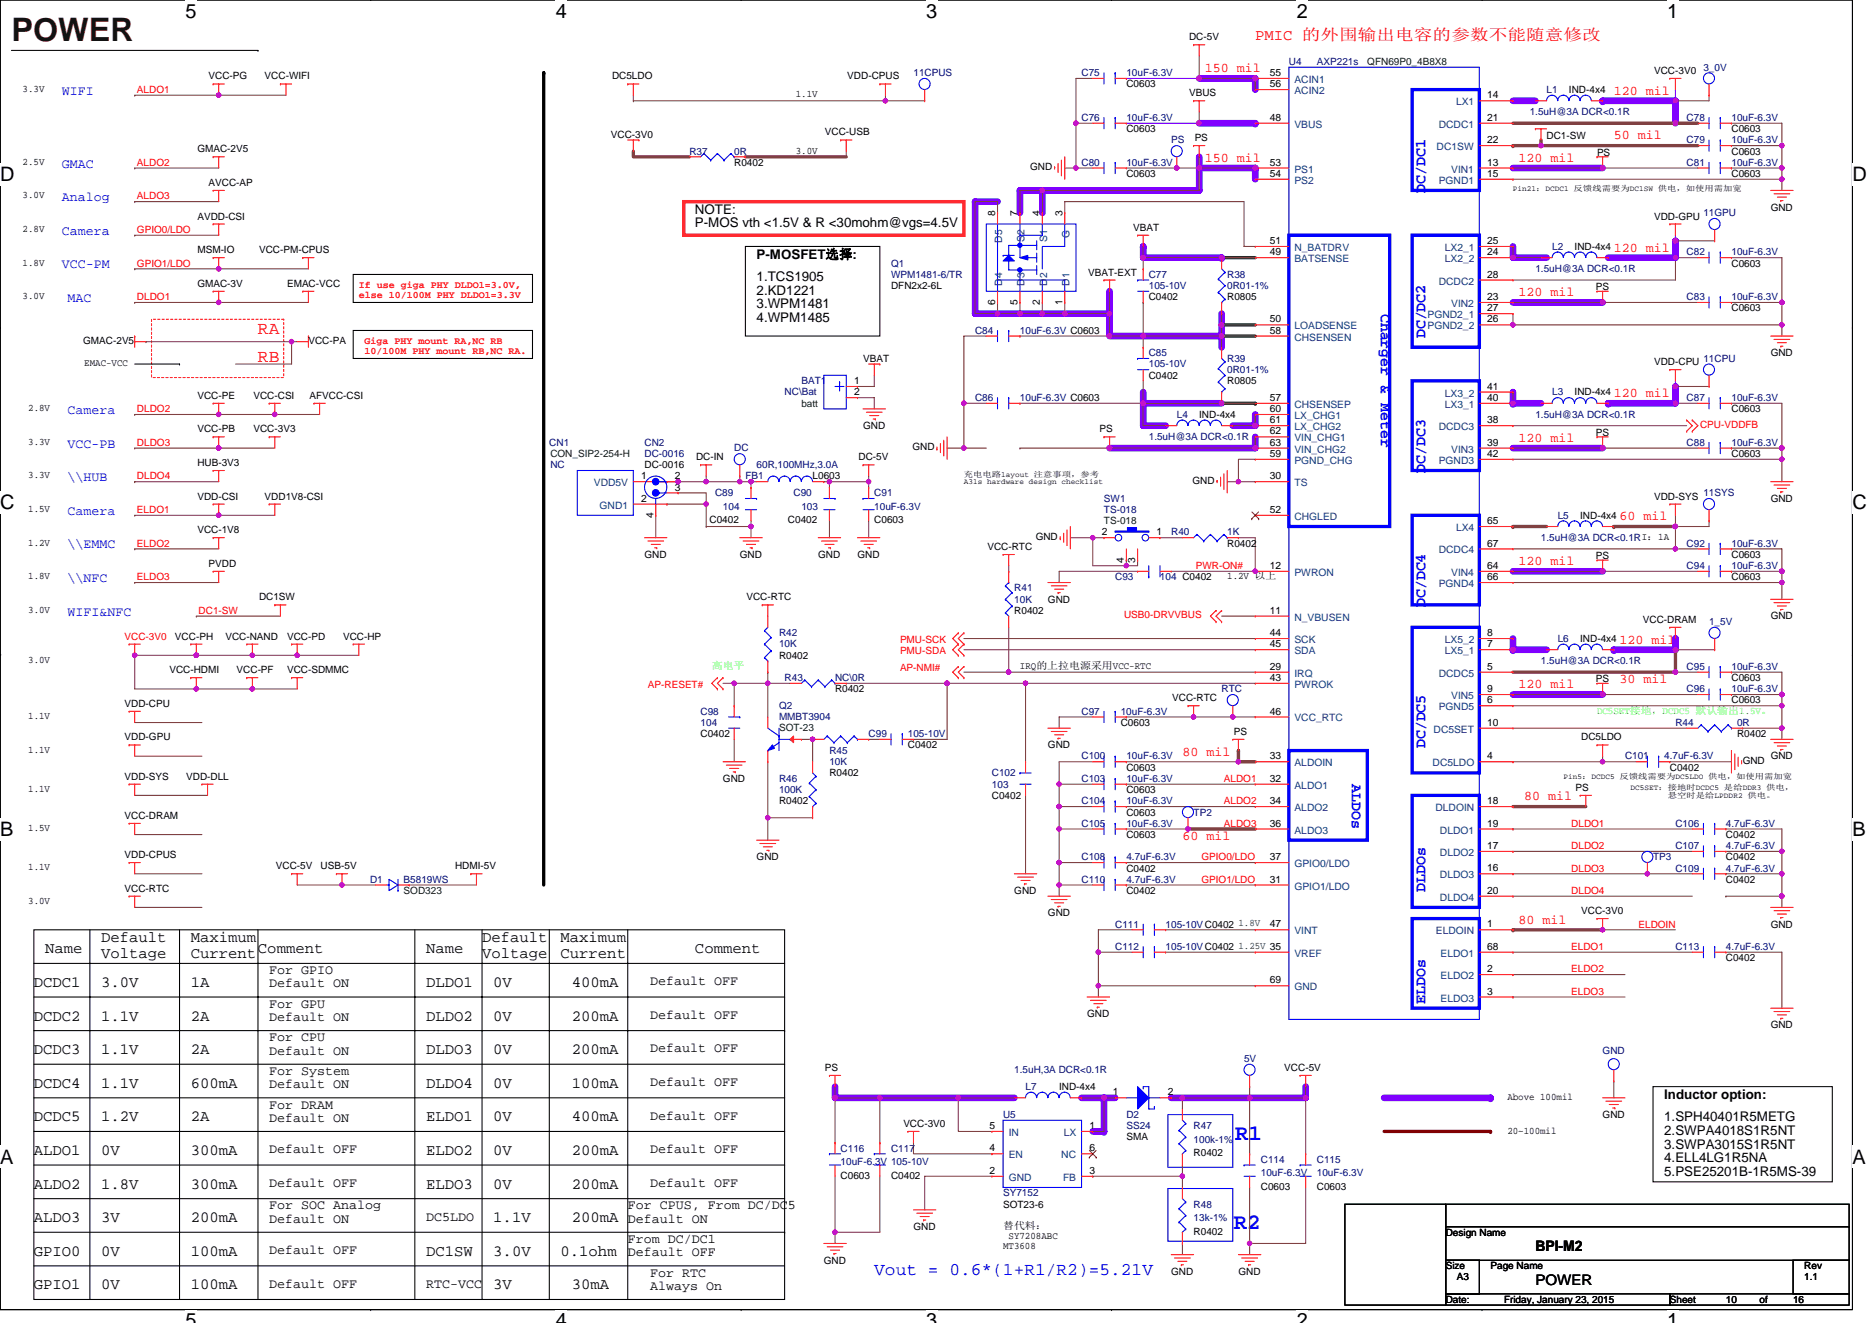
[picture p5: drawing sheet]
<svg xmlns="http://www.w3.org/2000/svg" width="297mm" height="210mm" viewBox="0 0 297 210" stroke-linecap="round" stroke-linejoin="round" font-family="sans-serif">
<defs><g id="words">
<text font-size="5.1" fill="#400000" x="1.8" y="6.5">POWER</text>
<g font-size="3.5" fill="#00f">
<text x="196" y="181">R1</text>
<text x="195.8" y="195">R2</text>
</g>
<g font-size="3.2">
<text x="29.4" y="2.8">5</text>
<text x="88.2" y="2.8">4</text>
<text x="147" y="2.8">3</text>
<text x="205.8" y="2.8">2</text>
<text x="264.5" y="2.8">1</text>
<text x="0" y="28.8">D</text>
<text x="293.9" y="28.8">D</text>
<text x="0" y="80.8">C</text>
<text x="293.9" y="80.8">C</text>
<text x="0" y="132.7">B</text>
<text x="293.9" y="132.7">B</text>
<text x="0" y="184.7">A</text>
<text x="293.9" y="184.7">A</text>
<text x="29.4" y="210.7">5</text>
<text x="88.2" y="210.7">4</text>
<text x="147" y="210.7">3</text>
<text x="205.8" y="210.7">2</text>
<text x="264.5" y="210.7">1</text>
</g>
<g font-size="2.8" fill="#f00">
<text x="40.9" y="52.9">RA</text>
<text x="40.9" y="57.4">RB</text>
</g>
<text font-size="2.8" fill="#00f" x="138.7" y="202.3">Vout = 0.6*(1+R1/R2)=5.21V</text>
<text font-size="2.5" fill="#f00" x="199.2" y="6.4">PMIC 的外围输出电容的参数不能随意修改</text>
<g font-size="2.5" fill="#00f">
<text x="226.2" y="30.6" transform="rotate(-90 226.2 30.6)">DC/DC1</text>
<text x="219.1" y="49.8" transform="rotate(90 219.1 49.8)">Charger &amp; Meter</text>
<text x="226.2" y="53.7" transform="rotate(-90 226.2 53.7)">DC/DC2</text>
<text x="226.2" y="75" transform="rotate(-90 226.2 75)">DC/DC3</text>
<text x="226.2" y="96.4" transform="rotate(-90 226.2 96.4)">DC/DC4</text>
<text x="226.2" y="118.8" transform="rotate(-90 226.2 118.8)">DC/DC5</text>
<text x="214.5" y="124.5" transform="rotate(90 214.5 124.5)">ALDOs</text>
<text x="226.2" y="141.5" transform="rotate(-90 226.2 141.5)">DLDOs</text>
<text x="226.2" y="159.3" transform="rotate(-90 226.2 159.3)">ELDOs</text>
</g>
<g font-size="2.5">
<text x="16" y="149.5">Default</text>
<text x="30.3" y="149.5">Maximum</text>
<text x="76.5" y="149.5">Default</text>
<text x="88.9" y="149.5">Maximum</text>
<text x="7.2" y="151.3">Name</text>
<text x="16" y="152">Voltage</text>
<text x="30.3" y="152">Current</text>
<text x="40.9" y="151.3">Comment</text>
<text x="67.6" y="151.3">Name</text>
<text x="76.5" y="152">Voltage</text>
<text x="88.9" y="152">Current</text>
<text x="110.3" y="151.3">Comment</text>
<text x="5.4" y="156.7">DCDC1</text>
<text x="5.4" y="162">DCDC2</text>
<text x="16" y="156.7">3.0V</text>
<text x="16" y="162">1.1V</text>
<text x="30.3" y="156.7">1A</text>
<text x="30.3" y="162">2A</text>
<text x="67.6" y="156.7">DLDO1</text>
<text x="67.6" y="162">DLDO2</text>
<text x="78.3" y="156.7">0V</text>
<text x="78.3" y="162">0V</text>
<text x="90.7" y="156.7">400mA</text>
<text x="90.7" y="162">200mA</text>
<text x="5.4" y="167.3">DCDC3</text>
<text x="16" y="167.3">1.1V</text>
<text x="30.3" y="167.3">2A</text>
<text x="67.6" y="167.3">DLDO3</text>
<text x="78.3" y="167.3">0V</text>
<text x="90.7" y="167.3">200mA</text>
<text x="5.4" y="172.7">DCDC4</text>
<text x="16" y="172.7">1.1V</text>
<text x="30.3" y="172.7">600mA</text>
<text x="67.6" y="172.7">DLDO4</text>
<text x="78.3" y="172.7">0V</text>
<text x="90.7" y="172.7">100mA</text>
<text x="5.4" y="178">DCDC5</text>
<text x="16" y="178">1.2V</text>
<text x="30.3" y="178">2A</text>
<text x="67.6" y="178">ELDO1</text>
<text x="78.3" y="178">0V</text>
<text x="90.7" y="178">400mA</text>
<text x="5.4" y="183.3">ALDO1</text>
<text x="16" y="183.3">0V</text>
<text x="30.3" y="183.3">300mA</text>
<text x="67.6" y="183.3">ELDO2</text>
<text x="78.3" y="183.3">0V</text>
<text x="90.7" y="183.3">200mA</text>
<text x="5.4" y="188.7">ALDO2</text>
<text x="16" y="188.7">1.8V</text>
<text x="30.3" y="188.7">300mA</text>
<text x="67.6" y="188.7">ELDO3</text>
<text x="78.3" y="188.7">0V</text>
<text x="90.7" y="188.7">200mA</text>
<text x="5.4" y="194">ALDO3</text>
<text x="16" y="194">3V</text>
<text x="30.3" y="194">200mA</text>
<text x="78.3" y="194">1.1V</text>
<text x="90.7" y="194">200mA</text>
<text x="5.4" y="199.3">GPIO0</text>
<text x="16" y="199.3">0V</text>
<text x="30.3" y="199.3">100mA</text>
<text x="67.6" y="199.3">DC1SW</text>
<text x="78.3" y="199.3">3.0V</text>
<text x="88.9" y="199.3">0.1ohm</text>
<text x="5.4" y="204.7">GPIO1</text>
<text x="16" y="204.7">0V</text>
<text x="30.3" y="204.7">100mA</text>
<text x="78.3" y="204.7">3V</text>
<text x="90.7" y="204.7">30mA</text>
</g>
<g font-size="2.3">
<text x="243.6" y="203.9">POWER</text>
<text x="243.6" y="198.6">BPI-M2</text>
</g>
<g font-size="2.1" fill="#f00">
<text x="191.2" y="11.5">150 mil</text>
<text x="256.1" y="15">120 mil</text>
<text x="256.1" y="22.1">50 mil</text>
<text x="191.2" y="25.7">150 mil</text>
<text x="241" y="25.7">120 mil</text>
<text x="256.1" y="39.9">120 mil</text>
<text x="241" y="47">120 mil</text>
<text x="256.1" y="63">120 mil</text>
<text x="241" y="70.1">120 mil</text>
<text x="257" y="82.6">60 mil</text>
<text x="241" y="89.7">120 mil</text>
<text x="257" y="102.2">120 mil</text>
<text x="241" y="109.3">120 mil</text>
<text x="257" y="108.4">30 mil</text>
<text x="187.6" y="119.9">80 mil</text>
<text x="241.8" y="127">80 mil</text>
<text x="187.6" y="133.3">60 mil</text>
<text x="241" y="146.6">80 mil</text>
</g>
<g font-size="2.1" fill="#00f">
<text x="9.8" y="15">WIFI</text>
<text x="9.8" y="26.6">GMAC</text>
<text x="9.8" y="31.9">Analog</text>
<text x="9.8" y="37.3">Camera</text>
<text x="9.8" y="42.6">VCC-PM</text>
<text x="10.7" y="47.9">MAC</text>
<text x="10.7" y="65.7">Camera</text>
<text x="10.7" y="71">VCC-PB</text>
<text x="10.7" y="76.4">\\HUB</text>
<text x="10.7" y="81.7">Camera</text>
<text x="10.7" y="87">\\EMMC</text>
<text x="10.7" y="92.4">\\NFC</text>
<text x="10.7" y="97.7">WIFI&amp;NFC</text>
</g>
<g font-size="2.1">
<text x="110.3" y="33.9">NOTE:</text>
<text x="110.3" y="36.1">P-MOS vth &lt;1.5V &amp; R &lt;30mohm@vgs=4.5V</text>
<text x="120.1" y="41.1">P-MOSFET选择:</text>
<text x="120.1" y="44.6">1.TCS1905</text>
<text x="120.1" y="46.8">2.KD1221</text>
<text x="120.1" y="48.9">3.WPM1481</text>
<text x="120.1" y="51.1">4.WPM1485</text>
<text x="42.7" y="154.6">For GPIO</text>
<text x="42.7" y="156.7">Default ON</text>
<text x="42.7" y="159.9">For GPU</text>
<text x="103.2" y="156.4">Default OFF</text>
<text x="103.2" y="161.7">Default OFF</text>
<text x="42.7" y="165.3">For CPU</text>
<text x="42.7" y="167.4">Default ON</text>
<text x="42.7" y="162.1">Default ON</text>
<text x="103.2" y="167">Default OFF</text>
<text x="42.7" y="170.6">For System</text>
<text x="42.7" y="172.7">Default ON</text>
<text x="103.2" y="172.4">Default OFF</text>
<text x="42.7" y="175.9">For DRAM</text>
<text x="42.7" y="178.1">Default ON</text>
<text x="103.2" y="177.7">Default OFF</text>
<text x="264.1" y="177.9">1.SPH40401R5METG</text>
<text x="264.1" y="174.4">Inductor option:</text>
<text x="42.7" y="183">Default OFF</text>
<text x="103.2" y="183">Default OFF</text>
<text x="264.1" y="180.1">2.SWPA4018S1R5NT</text>
<text x="264.1" y="182.3">3.SWPA3015S1R5NT</text>
<text x="264.1" y="184.5">4.ELL4LG1R5NA</text>
<text x="42.7" y="191.9">For SOC Analog</text>
<text x="42.7" y="188.4">Default OFF</text>
<text x="99.6" y="191.9">For CPUS, From DC/DC5</text>
<text x="103.2" y="188.4">Default OFF</text>
<text x="264.1" y="186.6">5.PSE25201B-1R5MS-39</text>
<text x="42.7" y="194.1">Default ON</text>
<text x="67.6" y="193.7">DC5LDO</text>
<text x="99.6" y="194.1">Default ON</text>
<text x="99.6" y="197.3">From DC/DC1</text>
<text x="42.7" y="199.1">Default OFF</text>
<text x="99.6" y="199.4">Default OFF</text>
<text x="103.2" y="202.6">For RTC</text>
<text x="42.7" y="204.4">Default OFF</text>
<text x="67.6" y="204.4">RTC-VCC</text>
<text x="103.2" y="204.7">Always On</text>
</g>
<g font-size="1.6">
<text x="188.7" y="6.4">DC-5V</text>
<text x="262.5" y="11.7">VCC-3V0</text>
<text x="3.6" y="14.6">3.3V</text>
<text x="33.1" y="12.6">VCC-PG</text>
<text x="42" y="12.6">VCC-WIFI</text>
<text x="97.1" y="12.6">DC5LDO</text>
<text x="126.3" y="15.5">1.1V</text>
<text x="134.4" y="12.6">VDD-CPUS</text>
<text x="178.7" y="13.9">C0603</text>
<text x="188.7" y="15.3">VBUS</text>
<text x="201.5" y="12.1">55</text>
<text x="201.5" y="13.8">56</text>
<text x="236" y="15.6">14</text>
<text x="249" y="14.8">IND-4x4</text>
<text x="96.9" y="21.9">VCC-3V0</text>
<text x="130.9" y="21.5">VCC-USB</text>
<text x="178.7" y="21">C0603</text>
<text x="189.6" y="22.4">PS</text>
<text x="201.5" y="19.2">48</text>
<text x="236" y="22.7">22</text>
<text x="236" y="19.2">21</text>
<text x="245.4" y="22">DC1-SW</text>
<text x="274.7" y="21">C0603</text>
<text x="3.6" y="26.1">2.5V</text>
<text x="31.3" y="24.2">GMAC-2V5</text>
<text x="33.1" y="29.5">AVCC-AP</text>
<text x="116.5" y="26.3">R0402</text>
<text x="126.3" y="24.4">3.0V</text>
<text x="163.4" y="27">GND</text>
<text x="178.7" y="28.1">C0603</text>
<text x="201.5" y="26.3">53</text>
<text x="201.5" y="28.1">54</text>
<text x="236" y="26.3">13</text>
<text x="236" y="28.1">15</text>
<text x="253.4" y="24.7">PS</text>
<text x="274.7" y="28.1">C0603</text>
<text x="274.7" y="24.5">C0603</text>
<text x="3.6" y="31.5">3.0V</text>
<text x="31.3" y="34.8">AVDD-CSI</text>
<text x="157.9" y="34.3" transform="rotate(-90 157.9 34.3)">8</text>
<text x="161.5" y="34.3" transform="rotate(-90 161.5 34.3)">7</text>
<text x="165" y="34.3" transform="rotate(-90 165 34.3)">4</text>
<text x="168.6" y="34.3" transform="rotate(-90 168.6 34.3)">3</text>
<text x="262.5" y="34.8">VDD-GPU</text>
<text x="281" y="33.4">GND</text>
<text x="3.6" y="36.8">2.8V</text>
<text x="31.3" y="40.2">MSM-IO</text>
<text x="41.1" y="40.2">VCC-PM-CPUS</text>
<text x="179.8" y="36.6">VBAT</text>
<text x="201.5" y="38.7">51</text>
<text x="201.5" y="40.5">49</text>
<text x="236" y="40.5">24</text>
<text x="236" y="38.7">25</text>
<text x="249.8" y="39.6">IND-4x4</text>
<text x="3.6" y="42.1">1.8V</text>
<text x="3.6" y="47.5">3.0V</text>
<text x="31.3" y="45.5">GMAC-3V</text>
<text x="45.5" y="45.5">EMAC-VCC</text>
<text x="141.4" y="45.9">DFN2x2-6L</text>
<text x="172.7" y="43.7">VBAT-EXT</text>
<text x="182.3" y="47.6">C0402</text>
<text x="194.7" y="47.6">R0805</text>
<text x="236" y="47.6">23</text>
<text x="236" y="44.1">28</text>
<text x="253.2" y="46">PS</text>
<text x="274.7" y="42.3">C0603</text>
<text x="157.9" y="48.4" transform="rotate(-90 157.9 48.4)">6</text>
<text x="161.5" y="48.4" transform="rotate(-90 161.5 48.4)">5</text>
<text x="165" y="48.4" transform="rotate(-90 165 48.4)">2</text>
<text x="168.6" y="48.4" transform="rotate(-90 168.6 48.4)">1</text>
<text x="201.5" y="51.2">50</text>
<text x="201.5" y="53">58</text>
<text x="236" y="51.2">26</text>
<text x="236" y="49.4">27</text>
<text x="274.7" y="49.4">C0603</text>
<text x="13.2" y="54.6">GMAC-2V5</text>
<text x="13.4" y="58.1">EMAC-VCC</text>
<text x="48.9" y="54.6">VCC-PA</text>
<text x="136.9" y="57.4">VBAT</text>
<text x="262.5" y="58">VDD-CPU</text>
<text x="281" y="56.5">GND</text>
<text x="4.5" y="65.3">2.8V</text>
<text x="31.3" y="63.3">VCC-PE</text>
<text x="40.2" y="63.3">VCC-CSI</text>
<text x="49.1" y="63.3">AFVCC-CSI</text>
<text x="135.5" y="61">1</text>
<text x="135.5" y="62.7">2</text>
<text x="182.3" y="60.1">C0402</text>
<text x="194.7" y="61">R0805</text>
<text x="201.5" y="63.6">57</text>
<text x="201.5" y="65.4">60</text>
<text x="236" y="63.6">40</text>
<text x="236" y="61.8">41</text>
<text x="249.8" y="62.8">IND-4x4</text>
<text x="274.7" y="65.4">C0603</text>
<text x="4.5" y="70.6">3.3V</text>
<text x="31.3" y="68.6">VCC-PB</text>
<text x="40.2" y="68.6">VCC-3V3</text>
<text x="136.9" y="68.1">GND</text>
<text x="144.8" y="71.5">GND</text>
<text x="174.5" y="68.6">PS</text>
<text x="190.3" y="66.3">IND-4x4</text>
<text x="201.5" y="67.2">61</text>
<text x="201.5" y="69">62</text>
<text x="201.5" y="70.7">63</text>
<text x="236" y="70.7">39</text>
<text x="236" y="67.2">38</text>
<text x="253.2" y="69.2">PS</text>
<text x="4.5" y="75.9">3.3V</text>
<text x="31.3" y="74">HUB-3V3</text>
<text x="101.7" y="76.1">1</text>
<text x="102.3" y="74.3">DC-0016</text>
<text x="107.1" y="77.9">3</text>
<text x="107.1" y="76.1">2</text>
<text x="110.4" y="73.1">DC-IN</text>
<text x="128.9" y="76.1">L0603</text>
<text x="136.2" y="73.1">DC-5V</text>
<text x="189.2" y="76.8">GND</text>
<text x="201.5" y="76.1">30</text>
<text x="201.5" y="72.5">59</text>
<text x="236" y="72.5">42</text>
<text x="274.7" y="72.5">C0603</text>
<text x="4.5" y="81.3">1.5V</text>
<text x="31.3" y="79.3">VDD-CSI</text>
<text x="42" y="79.3">VDD1V8-CSI</text>
<text x="101.7" y="79.6">2</text>
<text x="103.7" y="82.2" transform="rotate(-90 103.7 82.2)">4</text>
<text x="112.6" y="83">C0402</text>
<text x="125" y="83">C0402</text>
<text x="138.7" y="83">C0603</text>
<text x="201.5" y="81.4">52</text>
<text x="236" y="83.2">65</text>
<text x="250.7" y="82.3">IND-4x4</text>
<text x="262.5" y="79.3">VDD-SYS</text>
<text x="281" y="79.7">GND</text>
<text x="4.5" y="86.6">1.2V</text>
<text x="31.3" y="84.6">VCC-1V8</text>
<text x="33.1" y="90">PVDD</text>
<text x="102.3" y="88.5">GND</text>
<text x="117.4" y="88.5">GND</text>
<text x="129.8" y="88.5">GND</text>
<text x="136.1" y="88.5">GND</text>
<text x="156.7" y="87.3">VCC-RTC</text>
<text x="164.3" y="85.7">GND</text>
<text x="174.8" y="85">2</text>
<text x="178.3" y="89.3" transform="rotate(-90 178.3 89.3)">4</text>
<text x="180.1" y="89.3" transform="rotate(-90 180.1 89.3)">3</text>
<text x="183.5" y="85">1</text>
<text x="194.7" y="86.8">R0402</text>
<text x="236" y="86.7">67</text>
<text x="253.2" y="88.7">PS</text>
<text x="274.7" y="88.5">C0603</text>
<text x="4.5" y="91.9">1.8V</text>
<text x="41.1" y="95.3">DC1SW</text>
<text x="118.4" y="95.3">VCC-RTC</text>
<text x="166.3" y="95.7">GND</text>
<text x="194.7" y="91.9">1.2V 以上</text>
<text x="201.5" y="90.3">12</text>
<text x="236" y="90.3">64</text>
<text x="236" y="92.1">66</text>
<text x="274.7" y="92.1">C0603</text>
<text x="4.5" y="97.3">3.0V</text>
<text x="27.8" y="101.5">VCC-PH</text>
<text x="35.8" y="101.5">VCC-NAND</text>
<text x="45.5" y="101.5">VCC-PD</text>
<text x="54.4" y="101.5">VCC-HP</text>
<text x="160.9" y="97.4">R0402</text>
<text x="201.5" y="97.4">11</text>
<text x="201.5" y="101">44</text>
<text x="236" y="101">8</text>
<text x="250.7" y="101.9">IND-4x4</text>
<text x="260.7" y="98.8">VCC-DRAM</text>
<text x="281" y="98.3">GND</text>
<text x="4.5" y="105.3">3.0V</text>
<text x="26.9" y="106.8">VCC-HDMI</text>
<text x="37.5" y="106.8">VCC-PF</text>
<text x="45.5" y="106.8">VCC-SDMMC</text>
<text x="123.6" y="104.5">R0402</text>
<text x="161.8" y="106.2">IRQ的上拉电源采用VCC-RTC</text>
<text x="201.5" y="102.7">45</text>
<text x="201.5" y="106.3">29</text>
<text x="236" y="102.7">7</text>
<text x="236" y="106.3">5</text>
<text x="19.8" y="112.2">VDD-CPU</text>
<text x="132.5" y="109.9">R0402</text>
<text x="186" y="111.3">VCC-RTC</text>
<text x="201.5" y="108.1">43</text>
<text x="201.5" y="113.4">46</text>
<text x="236" y="109.9">9</text>
<text x="236" y="111.6">6</text>
<text x="253.2" y="108.3">PS</text>
<text x="274.7" y="108.1">C0603</text>
<text x="274.7" y="111.7">C0603</text>
<text x="4.5" y="114.2">1.1V</text>
<text x="4.5" y="119.5">1.1V</text>
<text x="19.8" y="117.5">VDD-GPU</text>
<text x="111.2" y="117">C0402</text>
<text x="144.1" y="118.8">C0402</text>
<text x="166.3" y="118.8">GND</text>
<text x="177.8" y="115.2">C0603</text>
<text x="195.8" y="116.6">PS</text>
<text x="236" y="115.2">10</text>
<text x="250.9" y="117.5">DC5LDO</text>
<text x="275.6" y="117">R0402</text>
<text x="4.5" y="125.7">1.1V</text>
<text x="19.8" y="123.7">VDD-SYS</text>
<text x="29.5" y="123.7">VDD-DLL</text>
<text x="114.7" y="124.1">GND</text>
<text x="131.6" y="123.2">R0402</text>
<text x="178.7" y="125.9">C0603</text>
<text x="178.7" y="122.3">C0603</text>
<text x="201.5" y="124.1">32</text>
<text x="201.5" y="120.5">33</text>
<text x="236" y="120.5">4</text>
<text x="250" y="125.5">PS</text>
<text x="265" y="122.3">C0402</text>
<text x="276.5" y="121.3">GND</text>
<text x="281" y="120.5">GND</text>
<text x="4.5" y="131.9">1.5V</text>
<text x="19.8" y="130">VCC-DRAM</text>
<text x="123.6" y="127.7">R0402</text>
<text x="157.4" y="126.8">C0402</text>
<text x="178.7" y="129.4">C0603</text>
<text x="201.5" y="127.6">34</text>
<text x="201.5" y="131.2">36</text>
<text x="236" y="131.2">19</text>
<text x="236" y="127.6">18</text>
<text x="19.8" y="136.2">VDD-CPUS</text>
<text x="43.8" y="138">VCC-5V</text>
<text x="50.9" y="138">USB-5V</text>
<text x="72.2" y="138">HDMI-5V</text>
<text x="120.1" y="136.5">GND</text>
<text x="178.7" y="133">C0603</text>
<text x="201.5" y="136.5">37</text>
<text x="236" y="134.7">17</text>
<text x="273.9" y="136.5">C0402</text>
<text x="273.9" y="133">C0402</text>
<text x="4.5" y="138.2">1.1V</text>
<text x="4.5" y="143.5">3.0V</text>
<text x="19.8" y="141.5">VCC-RTC</text>
<text x="160.9" y="141.9">GND</text>
<text x="178.7" y="141.9">C0402</text>
<text x="178.7" y="138.3">C0402</text>
<text x="201.5" y="140.1">31</text>
<text x="236" y="138.3">16</text>
<text x="236" y="141.9">20</text>
<text x="273.9" y="140.1">C0402</text>
<text x="166.3" y="145.4">GND</text>
<text x="201.5" y="147.2">47</text>
<text x="236" y="147.2">1</text>
<text x="250.9" y="145.1">VCC-3V0</text>
<text x="281" y="147.2">GND</text>
<text x="236" y="154.3">2</text>
<text x="236" y="150.7">68</text>
<text x="273.9" y="152.5">C0402</text>
<text x="172.5" y="161.4">GND</text>
<text x="201.5" y="156.1">69</text>
<text x="236" y="157.9">3</text>
<text x="281" y="163.2">GND</text>
<text x="130.9" y="170">PS</text>
<text x="168.1" y="173">IND-4x4</text>
<text x="176.6" y="173.9">1</text>
<text x="185.3" y="173.9">2</text>
<text x="203.8" y="170">VCC-5V</text>
<text x="143.3" y="178.9">VCC-3V0</text>
<text x="157" y="179.2">5</text>
<text x="172.9" y="179.2">1</text>
<text x="239.2" y="174.6">Above 100mil</text>
<text x="239.2" y="179.9">20~100mil</text>
<text x="254.3" y="177.4">GND</text>
<text x="157" y="182.8">4</text>
<text x="172.9" y="182.8">6</text>
<text x="178.7" y="181">SMA</text>
<text x="189.4" y="183.5">R0402</text>
<text x="133.4" y="187">C0603</text>
<text x="141.4" y="187">C0402</text>
<text x="157" y="186.3">2</text>
<text x="159.2" y="191.7">SOT23-6</text>
<text x="172.9" y="186.3">3</text>
<text x="200.1" y="188.8">C0603</text>
<text x="209" y="188.8">C0603</text>
<text x="144.9" y="195.2">GND</text>
<text x="159.2" y="195.1">替代料：</text>
<text x="160" y="196.6">SY7208ABC</text>
<text x="189.4" y="195.9">R0402</text>
<text x="229.4" y="196.1">Design Name</text>
<text x="130.7" y="200.6">GND</text>
<text x="159.2" y="198.2">MT3608</text>
<text x="185.8" y="202.3">GND</text>
<text x="196.5" y="202.3">GND</text>
<text x="229.4" y="201.4">Size</text>
<text x="231.2" y="203.2">A3</text>
<text x="236.5" y="201.4">Page Name</text>
<text x="286.3" y="201.4">Rev</text>
<text x="286.3" y="203.2">1.1</text>
<text x="229.4" y="206.8">Date:</text>
<text x="238.7" y="206.8">Friday, January 23, 2015</text>
<text x="265" y="206.8">Sheet</text>
<text x="273.9" y="206.8">10</text>
<text x="279.2" y="206.8">of</text>
<text x="284.5" y="206.8">16</text>
</g>
<g font-size="1.6" fill="#000080">
<text x="204.5" y="10.3">U4</text>
<text x="209" y="10.3">AXP221s</text>
<text x="270.3" y="11.2">3_0V</text>
<text x="144.9" y="12.1">11CPUS</text>
<text x="171.6" y="12.1">C75</text>
<text x="178.7" y="12.1">10uF-6.3V</text>
<text x="245.4" y="14.8">L1</text>
<text x="171.6" y="19.2">C76</text>
<text x="178.7" y="19.2">10uF-6.3V</text>
<text x="185.8" y="22.8">PS</text>
<text x="242.7" y="18.3">1.5uH@3A DCR&lt;0.1R</text>
<text x="267.6" y="19.2">C78</text>
<text x="267.6" y="22.8">C79</text>
<text x="274.7" y="19.2">10uF-6.3V</text>
<text x="274.7" y="22.8">10uF-6.3V</text>
<text x="109.4" y="24.5">R37</text>
<text x="116.5" y="24.5">0R</text>
<text x="171.6" y="26.3">C80</text>
<text x="178.7" y="26.3">10uF-6.3V</text>
<text x="267.6" y="26.3">C81</text>
<text x="274.7" y="26.3">10uF-6.3V</text>
<text x="270.3" y="34.3">11GPU</text>
<text x="246.3" y="39.6">L2</text>
<text x="267.6" y="40.5">C82</text>
<text x="274.7" y="40.5">10uF-6.3V</text>
<text x="141.4" y="42.3">Q1</text>
<text x="141.4" y="44.1">WPM1481-6/TR</text>
<text x="182.3" y="44.1">C77</text>
<text x="182.3" y="45.9">105-10V</text>
<text x="194.7" y="44.1">R38</text>
<text x="194.7" y="45.9">0R01-1%</text>
<text x="243.6" y="43.2">1.5uH@3A DCR&lt;0.1R</text>
<text x="267.6" y="47.6">C83</text>
<text x="274.7" y="47.6">10uF-6.3V</text>
<text x="154.7" y="53">C84</text>
<text x="161.8" y="53">10uF-6.3V C0603</text>
<text x="182.3" y="56.5">C85</text>
<text x="182.3" y="58.3">105-10V</text>
<text x="194.7" y="57.4">R39</text>
<text x="194.7" y="59.2">0R01-1%</text>
<text x="270.3" y="57.4">11CPU</text>
<text x="124.5" y="62.8">NC\Bat</text>
<text x="127.2" y="61">BAT1</text>
<text x="154.7" y="63.6">C86</text>
<text x="161.8" y="63.6">10uF-6.3V C0603</text>
<text x="246.3" y="62.8">L3</text>
<text x="267.6" y="63.6">C87</text>
<text x="274.7" y="63.6">10uF-6.3V</text>
<text x="87.2" y="70.8">CN1</text>
<text x="102.3" y="70.8">CN2</text>
<text x="116.5" y="71.6">DC</text>
<text x="182.3" y="69.9">1.5uH@3A DCR&lt;0.1R</text>
<text x="186.7" y="66.3">L4</text>
<text x="243.6" y="66.3">1.5uH@3A DCR&lt;0.1R</text>
<text x="267.6" y="70.8">C88</text>
<text x="274.7" y="70.8">10uF-6.3V</text>
<text x="87.3" y="74.3">NC</text>
<text x="102.3" y="72.5">DC-0016</text>
<text x="118.3" y="76.1">FB1</text>
<text x="120.1" y="74.3">60R,100MHz,3.0A</text>
<text x="113.5" y="78.8">C89</text>
<text x="114.7" y="80.9">104</text>
<text x="125.9" y="78.8">C90</text>
<text x="127.2" y="80.9">103</text>
<text x="138.7" y="78.8">C91</text>
<text x="138.7" y="80.9">10uF-6.3V</text>
<text x="175.2" y="79.7">SW1</text>
<text x="175.2" y="81.4">TS-018</text>
<text x="247.2" y="82.3">L5</text>
<text x="270.3" y="78.8">11SYS</text>
<text x="185.8" y="85">R40</text>
<text x="194.7" y="85">1K</text>
<text x="244.5" y="85.9">1.5uH@3A DCR&lt;0.1RI：1A</text>
<text x="267.6" y="86.8">C92</text>
<text x="274.7" y="86.8">10uF-6.3V</text>
<text x="160.9" y="93.9">R41</text>
<text x="160.9" y="95.7">10K</text>
<text x="176.9" y="92.1">C93</text>
<text x="184.1" y="92.1">104 C0402</text>
<text x="267.6" y="90.3">C94</text>
<text x="274.7" y="90.3">10uF-6.3V</text>
<text x="123.6" y="101">R42</text>
<text x="247.2" y="101.9">L6</text>
<text x="271.2" y="99.2">1_5V</text>
<text x="123.6" y="102.8">10K</text>
<text x="244.5" y="105.4">1.5uH@3A DCR&lt;0.1R</text>
<text x="267.6" y="106.3">C95</text>
<text x="274.7" y="106.3">10uF-6.3V</text>
<text x="111.2" y="113.4">C98</text>
<text x="123.6" y="112.5">Q2</text>
<text x="124.5" y="108.1">R43</text>
<text x="132.5" y="108.1">NC\0R</text>
<text x="171.6" y="113.4">C97</text>
<text x="177.8" y="113.4">10uF-6.3V</text>
<text x="193.8" y="109.9">RTC</text>
<text x="267.6" y="109.9">C96</text>
<text x="274.7" y="109.9">10uF-6.3V</text>
<text x="111.2" y="115.2">104</text>
<text x="123.6" y="114.3">MMBT3904</text>
<text x="131.6" y="119.7">R45</text>
<text x="137.8" y="117">C99</text>
<text x="144.1" y="117">105-10V</text>
<text x="265.8" y="115.2">R44</text>
<text x="275.6" y="115.2">0R</text>
<text x="123.6" y="124.1">R46</text>
<text x="123.6" y="125.9">100K</text>
<text x="131.6" y="121.4">10K</text>
<text x="157.4" y="123.2">C102</text>
<text x="157.4" y="125">103</text>
<text x="171.6" y="124.1">C103</text>
<text x="171.6" y="120.5">C100</text>
<text x="178.7" y="124.1">10uF-6.3V</text>
<text x="178.7" y="120.5">10uF-6.3V</text>
<text x="257.8" y="120.5">C101</text>
<text x="264.1" y="120.5">4.7uF-6.3V</text>
<text x="171.6" y="127.7">C104</text>
<text x="171.6" y="131.2">C105</text>
<text x="178.7" y="127.7">10uF-6.3V</text>
<text x="178.7" y="131.2">10uF-6.3V</text>
<text x="189.4" y="129.4">TP2</text>
<text x="265.8" y="131.2">C106</text>
<text x="273.9" y="131.2">4.7uF-6.3V</text>
<text x="171.6" y="136.5">C108</text>
<text x="178.7" y="136.5">4.7uF-6.3V</text>
<text x="262.3" y="136.5">TP3</text>
<text x="265.8" y="134.8">C107</text>
<text x="273.9" y="134.8">4.7uF-6.3V</text>
<text x="58.7" y="140.1">D1</text>
<text x="64" y="140.1">B5819WS</text>
<text x="171.6" y="140.1">C110</text>
<text x="178.7" y="140.1">4.7uF-6.3V</text>
<text x="265.8" y="138.3">C109</text>
<text x="273.9" y="138.3">4.7uF-6.3V</text>
<text x="176.9" y="147.2">C111</text>
<text x="185" y="147.2">105-10VC0402</text>
<text x="176.9" y="150.8">C112</text>
<text x="185" y="150.8">105-10VC0402</text>
<text x="265.8" y="150.8">C113</text>
<text x="273.9" y="150.8">4.7uF-6.3V</text>
<text x="254.3" y="167.3">GND</text>
<text x="160.9" y="170.3">1.5uH,3A DCR&lt;0.1R</text>
<text x="162.7" y="173">L7</text>
<text x="197.4" y="168.6">5V</text>
<text x="159.2" y="177.4">U5</text>
<text x="178.7" y="177.4">D2</text>
<text x="178.7" y="179.2">SS24</text>
<text x="189.4" y="179.2">R47</text>
<text x="133.4" y="182.8">C116</text>
<text x="133.4" y="184.9">10uF-6.3V 105-10V</text>
<text x="141.4" y="182.8">C117</text>
<text x="189.4" y="181.4">100k-1%</text>
<text x="200.1" y="184.6">C114</text>
<text x="209" y="184.6">C115</text>
<text x="159.2" y="189.9">SY7152</text>
<text x="189.4" y="191.7">R48</text>
<text x="200.1" y="186.7">10uF-6.3V</text>
<text x="209" y="186.7">10uF-6.3V</text>
<text x="189.4" y="193.8">13k-1%</text>
</g>
<g font-size="1.6" fill="#004000">
<text x="217" y="10.3">QFN69P0_4B8X8</text>
<text x="127.2" y="64.5">batt</text>
<text x="87.3" y="72.5">CON_SIP2-254-H</text>
<text x="175.2" y="83.2">TS-018</text>
<text x="123.6" y="116.1">SOT-23</text>
<text x="64" y="141.9">SOD323</text>
</g>
<g font-size="1.6" fill="#f00">
<text x="21.7" y="14.8">ALDO1</text>
<text x="21.7" y="26.3">ALDO2</text>
<text x="21.7" y="31.6">ALDO3</text>
<text x="21.7" y="37">GPIO0/LDO</text>
<text x="21.7" y="42.3">GPIO1/LDO</text>
<text x="21.7" y="47.6">DLDO1</text>
<text x="56.9" y="45.8">If use giga PHY DLDO1=3.0V,</text>
<text x="56.9" y="47.3">else 10/100M PHY DLDO1=3.3V</text>
<text x="57.8" y="54.7">Giga PHY mount RA,NC RB</text>
<text x="57.8" y="56.2">10/100M PHY mount RB,NC RA.</text>
<text x="21.7" y="65.4">DLDO2</text>
<text x="21.7" y="70.8">DLDO3</text>
<text x="269.8" y="67.9">CPU-VDDFB</text>
<text x="21.7" y="76.1">DLDO4</text>
<text x="21.7" y="81.4">ELDO1</text>
<text x="21.7" y="86.8">ELDO2</text>
<text x="21.7" y="92.1">ELDO3</text>
<text x="189.8" y="90.3">PWR-ON#</text>
<text x="19.8" y="101.5">VCC-3V0</text>
<text x="31.5" y="97.4">DC1-SW</text>
<text x="178.4" y="98.1">USB0-DRVVBUS</text>
<text x="142.8" y="106.5">AP-NMI#</text>
<text x="142.8" y="102">PMU-SCK</text>
<text x="142.8" y="103.8">PMU-SDA</text>
<text x="102.8" y="109.2">AP-RESET#</text>
<text x="194.2" y="124.1">ALDO1</text>
<text x="194.2" y="127.7">ALDO2</text>
<text x="194.2" y="131.2">ALDO3</text>
<text x="249.3" y="131.2">DLDO1</text>
<text x="190.6" y="136.5">GPIO0/LDO</text>
<text x="249.3" y="134.8">DLDO2</text>
<text x="190.6" y="140.1">GPIO1/LDO</text>
<text x="249.3" y="141.9">DLDO4</text>
<text x="249.3" y="138.3">DLDO3</text>
<text x="260" y="147.2">ELDOIN</text>
<text x="249.3" y="150.8">ELDO1</text>
<text x="249.3" y="154.3">ELDO2</text>
<text x="249.3" y="157.9">ELDO3</text>
</g>
<g font-size="1.6" fill="#004080">
<text x="205.4" y="13.2">ACIN1</text>
<text x="205.4" y="14.9">ACIN2</text>
<text x="231" y="16.7">LX1</text>
<text x="205.4" y="20.3">VBUS</text>
<text x="228" y="23.8">DC1SW</text>
<text x="228.3" y="20.3">DCDC1</text>
<text x="205.4" y="27.4">PS1</text>
<text x="205.4" y="29.2">PS2</text>
<text x="228.3" y="29.2">PGND1</text>
<text x="230.3" y="27.4">VIN1</text>
<text x="159" y="38.5" transform="rotate(-90 159 38.5)">D5</text>
<text x="162.6" y="38.4" transform="rotate(-90 162.6 38.4)">S2</text>
<text x="166.1" y="38.4" transform="rotate(-90 166.1 38.4)">S1</text>
<text x="169.7" y="37.7" transform="rotate(-90 169.7 37.7)">G</text>
<text x="205.4" y="39.8">N_BATDRV</text>
<text x="205.4" y="41.6">BATSENSE</text>
<text x="229.3" y="41.6">LX2_2</text>
<text x="229.3" y="39.8">LX2_1</text>
<text x="159" y="45.3" transform="rotate(-90 159 45.3)">D4</text>
<text x="162.6" y="45.3" transform="rotate(-90 162.6 45.3)">D3</text>
<text x="166.1" y="45.3" transform="rotate(-90 166.1 45.3)">D2</text>
<text x="169.7" y="45.3" transform="rotate(-90 169.7 45.3)">D1</text>
<text x="228.3" y="45.2">DCDC2</text>
<text x="205.4" y="52.3">LOADSENSE</text>
<text x="226.5" y="52.3">PGND2_2</text>
<text x="226.5" y="50.5">PGND2_1</text>
<text x="230.3" y="48.7">VIN2</text>
<text x="205.4" y="54.1">CHSENSEN</text>
<text x="205.4" y="64.7">CHSENSEP</text>
<text x="229.3" y="64.7">LX3_1</text>
<text x="229.3" y="62.9">LX3_2</text>
<text x="205.4" y="66.5">LX_CHG1</text>
<text x="205.4" y="68.3">LX_CHG2</text>
<text x="205.4" y="70.1">VIN_CHG1</text>
<text x="205.4" y="71.8">VIN_CHG2</text>
<text x="228.3" y="68.3">DCDC3</text>
<text x="230.3" y="71.8">VIN3</text>
<text x="94.2" y="77.2">VDD5V</text>
<text x="205.4" y="77.2">TS</text>
<text x="205.4" y="73.6">PGND_CHG</text>
<text x="228.3" y="73.6">PGND3</text>
<text x="95.1" y="80.7">GND1</text>
<text x="205.4" y="82.5">CHGLED</text>
<text x="228.3" y="87.8">DCDC4</text>
<text x="231" y="84.3">LX4</text>
<text x="205.4" y="91.4">PWRON</text>
<text x="228.3" y="93.2">PGND4</text>
<text x="230.3" y="91.4">VIN4</text>
<text x="205.4" y="98.5">N_VBUSEN</text>
<text x="205.4" y="102.1">SCK</text>
<text x="205.4" y="103.8">SDA</text>
<text x="205.4" y="107.4">IRQ</text>
<text x="228.3" y="107.4">DCDC5</text>
<text x="229.3" y="103.8">LX5_1</text>
<text x="229.3" y="102.1">LX5_2</text>
<text x="205.4" y="109.2">PWROK</text>
<text x="228.3" y="112.7">PGND5</text>
<text x="230.3" y="111">VIN5</text>
<text x="205.4" y="114.5">VCC_RTC</text>
<text x="227.5" y="116.3">DC5SET</text>
<text x="205.4" y="125.2">ALDO1</text>
<text x="205.4" y="121.6">ALDOIN</text>
<text x="227.3" y="121.6">DC5LDO</text>
<text x="205.4" y="128.7">ALDO2</text>
<text x="227.8" y="128.7">DLDOIN</text>
<text x="205.4" y="132.3">ALDO3</text>
<text x="205.4" y="137.6">GPIO0/LDO</text>
<text x="228.5" y="135.8">DLDO2</text>
<text x="228.5" y="132.3">DLDO1</text>
<text x="205.4" y="141.2">GPIO1/LDO</text>
<text x="228.5" y="139.4">DLDO3</text>
<text x="228.5" y="143">DLDO4</text>
<text x="205.4" y="148.3">VINT</text>
<text x="227.9" y="148.3">ELDOIN</text>
<text x="205.4" y="151.8">VREF</text>
<text x="228.6" y="155.4">ELDO2</text>
<text x="228.6" y="151.8">ELDO1</text>
<text x="205.4" y="157.2">GND</text>
<text x="228.6" y="159">ELDO3</text>
<text x="160.1" y="183.9">EN</text>
<text x="160.1" y="180.3">IN</text>
<text x="168.4" y="183.9">NC</text>
<text x="168.8" y="180.3">LX</text>
<text x="160.1" y="187.4">GND</text>
<text x="168.7" y="187.4">FB</text>
</g>
<g font-size="1.6" fill="#0f0">
<text x="112.9" y="106.2">高电平</text>
<text x="253.4" y="113.3">DC5SET接地，DCDC5 默认输出1.5V。</text>
</g>
<g font-size="1.6" fill="#008000">
<text x="196.5" y="147">1.8V</text>
<text x="196.5" y="150.6">1.25V 35</text>
</g>
<g font-size="1.2">
<text x="240.1" y="30.3">Pin21：DCDC1 反馈线需要为DC1SW 供电，如使用需加宽</text>
<text x="152.9" y="75.6">充电电路layout 注意事项，参考</text>
<text x="152.9" y="76.9">A31s hardware design checklist</text>
<text x="248.1" y="123.7">Pin5：DCDC5 反馈线需要为DC5LDO 供电，如使用需加宽</text>
<text x="258.7" y="125.4">DC5SET：接地时DCDC5 是给DDR3 供电，</text>
<text x="264.7" y="126.7">悬空时是给LPDDR2 供电。</text>
</g>
</g></defs>
<path d="M0 0h293.9v207.9h-293.9z" fill="none" stroke="#000" stroke-width=".17"/>
<g fill="#fff">
<path d="M29.4 0h1.8v3.5h-1.8z"/>
<path d="M29.4 207.9h1.8v2h-1.8z"/>
</g>
<path d="M58.8 0h.1M58.8 207.9h.1" fill="none" stroke="#000" stroke-width=".17"/>
<g fill="#fff">
<path d="M88.2 0h1.8v3.5h-1.8z"/>
<path d="M88.2 207.9h1.8v2h-1.8z"/>
</g>
<path d="M117.6 0h.1M117.6 207.9h.1" fill="none" stroke="#000" stroke-width=".17"/>
<g fill="#fff">
<path d="M147 0h1.7v3.5h-1.7z"/>
<path d="M147 207.9h1.7v2h-1.7z"/>
</g>
<path d="M176.4 0h.1M176.4 207.9h.1" fill="none" stroke="#000" stroke-width=".17"/>
<g fill="#fff">
<path d="M205.8 0h1.7v3.5h-1.7z"/>
<path d="M205.8 207.9h1.7v2h-1.7z"/>
</g>
<path d="M235.2 0h.1M235.2 207.9h.1" fill="none" stroke="#000" stroke-width=".17"/>
<g fill="#fff">
<path d="M264.5 0h1.8v3.5h-1.8z"/>
<path d="M264.5 207.9h1.8v2h-1.8z"/>
<path d="M0 26h2.3v3.5h-2.3z"/>
<path d="M293.9 26h2.3v3.5h-2.3z"/>
<path d="M0 77.9h2.3v3.5h-2.3z"/>
<path d="M293.9 77.9h2.3v3.5h-2.3z"/>
</g>
<path d="M0 52h.1M293.9 52h.1" fill="none" stroke="#000" stroke-width=".17"/>
<g fill="#fff">
<path d="M0 129.9h2.1v3.5h-2.1z"/>
<path d="M293.9 129.9h2.1v3.5h-2.1z"/>
</g>
<path d="M0 103.9h.1M293.9 103.9h.1" fill="none" stroke="#000" stroke-width=".17"/>
<path d="M0 103.9h.1" fill="none" stroke="#000" stroke-width=".16"/>
<g fill="#fff">
<path d="M0 181.9h2.2v3.5h-2.2z"/>
<path d="M293.9 181.9h2.2v3.5h-2.2z"/>
</g>
<g fill="none" stroke="#000" stroke-width=".17">
<path d="M1.8 8h39.1M40.9 8h.1M118.3 39.1h21.3v14.2h-21.3zM21.4 57.8h7.1M28.5 57.8h.1M56 43.6h28.5v4.4h-28.5zM56 52.5h28.5v4.4h-28.5zM0 155.9h.1M5.4 152.9h119.1M5.4 158.2h119.1M5.4 147.6h119.1v58.6h-119.1zM14.3 147.6v58.6"/>
<path d="M28.5 147.6v58.6M40.9 147.6v58.6M65.8 147.6v58.6M76.5 147.6v58.6M87.2 147.6v58.6M99.6 147.6v58.6M293.9 155.9h.1M5.4 168.9h119.1M5.4 174.2h119.1M5.4 179.6h119.1M5.4 163.6h119.1M124.5 163.6h.1"/>
<path d="M262.3 172.5h28.4v15.1h-28.4zM5.4 184.9h119.1M5.4 190.2h119.1M5.4 195.6h119.1M124.5 195.6h.1M213.4 191.1h16v16h-16zM229.4 191.1h64v3.6h-64zM229.4 194.7h64v5.3h-64zM5.4 200.9h119.1M229.4 200h5.3v5.4h-5.3zM229.4 205.4h35.6v1.7h-35.6zM265 205.4h28.4v1.7h-28.4z"/>
<path d="M284.5 200h8.9v5.4h-8.9z"/>
</g>
<g fill="none" stroke="#8000ff" stroke-width="1.1">
<path d="M190.3 12.4h8.9v1.8M190.3 19.6h8.9M199.2 19.6h.1M240.1 16h3.5M254.3 16h.1M254.3 16h11.6M265.9 16h.1M265.9 16v3.6M158.3 32h-3.6v17.8h21.4M165.4 30.2v3.6M181.4 39.1h.1M181.4 39.1v1.8h12.4"/>
<path d="M190.3 26.7h8.9M190.3 24.9v5.3h-28.5v3.6M199.2 26.7h.1M199.2 26.7v1.7M240.1 39.1v1.8h5.3M240.1 26.7h14.2M265.9 38.2v2.7h-10.7M265.9 38.2h.1M176.1 46.2v7.1h17.7M193.8 49.8v5.3M193.8 40.9h.1M240.1 48h14.2"/>
<path d="M181.4 64h12.4M181.4 62.2v5.4h3.6M199.2 69.3v1.8h-23.1M199.2 65.8v1.8h-3.6M240.1 71.1h14.2M240.1 64h.1M240.1 62.2v1.8M240.1 64h4.4M255.2 64h.1M265.9 61.3h.1M265.9 61.3v2.7h-10.7M240.1 90.7h14.2"/>
<path d="M240.1 110.2h14.2M240.1 101.3v1.8M240.1 103.1h.1M240.1 103.1h5.3M256.1 103.1h.1M265.9 101.3h.1M265.9 101.3v1.8h-9.8M132.5 172.5v1.7h28.4M171.6 174.2h5.4M173.4 179.6h1.8M175.2 174.2v5.4M175.2 179.6h.1"/>
<path d="M207.2 172.5v1.7h-21.4M219.6 174.2h16.9M236.5 174.2h.1"/>
</g>
<path d="M86.3 11.6h.1M86.3 11.6v128.9" fill="none" stroke="#000" stroke-width=".53"/>
<path d="M219.6 179.6h16.9M236.5 179.6h.1" fill="none" stroke="#800000" stroke-width=".53"/>
<path d="M24 50.7h21v9.2h-21z" fill="none" stroke="#f00" stroke-width=".17" stroke-dasharray=".3 .3"/>
<path d="M108.5 32h44.4v5.3h-44.4z" fill="none" stroke="#f00" stroke-width=".53"/>
<path d="M193.8 40.9h5.4M193.8 51.6h5.4M193.8 53.3h5.4M193.8 64h5.4M199.2 64h.1" fill="none" stroke="#008000" stroke-width=".53"/>
<g fill="none" stroke="#00f" stroke-width=".17">
<path d="M175.2 18.7v1.7M175.2 11.6v1.7M177 18.7h.1M177 11.6h.1M177 11.6v1.7M177 18.7v1.7M204.5 10.7h30.2v151.1h-30.2zM245.4 16a.88 .88 0 0 1 .9-.9 .88 .88 0 0 1 .9 .9 .89 .89 0 0 1 .8-.9 .89 .89 0 0 1 .9 .9M249 16a.88 .88 0 0 1 .8-.9 .88 .88 0 0 1 .9 .9M250.7 16a.88 .88 0 0 1 .9-.9 .88 .88 0 0 1 .9 .9M271.2 18.7v1.7M273 18.7h.1"/>
<path d="M273 18.7v1.7M111.7 24.4h.1M111.7 24.4l-.5 .5M111.7 24.4l1.1 1M112.8 25.4h.1M113.8 24.4h.1M113.8 24.4l-1 1M113.8 24.4l1.1 1M114.9 25.4h.1M116 24.4h.1M116 24.4l-1.1 1M116 24.4l.5 .5"/>
<path d="M116.5 24.9h.1M156.5 35.6h14.2v10.6h-14.2zM158.3 35.6v8.8M161.8 37.3v3.6M161.8 35.6v1.7M164.5 38.2v1.4M164.5 38.9h-4.4v1.6M165.4 35.6v1.7h-3.6M168.9 35.6v3.5h-3.5v3.6M175.2 25.8v1.8M177 25.8h.1M177 25.8v1.8"/>
<path d="M271.2 25.8v1.8M271.2 22.2v1.8M273 25.8h.1M273 22.2h.1M273 22.2v1.8M273 25.8v1.8M130.7 59.6h3.6v5.3h-3.6zM158.3 52.5v1.7M158.3 44.4h3.5M158.3 44.4v1.8M158.3 44.4h.1M159.2 40.5h.1"/>
<path d="M159.2 40.5h1.7M160.1 52.5h.1M160.1 41.4v1.4h4.4M160.1 52.5v1.7M161.8 42.8v1.6M161.8 44.4h7.1v1.8M161.8 44.4v1.8M162.7 40.9h1.8M164.5 40.2v1.4M164.5 42.1v1.5M165.4 44.4v1.8M180.5 58.7h1.8"/>
<path d="M180.5 56.9h.1M180.5 46.2h1.8M180.5 44.4h.1M180.5 56.9h1.8M180.5 44.4h1.8M193.3 58.5h.1M193.3 44.3h.1M193.3 46.4h.1M193.3 58.5l1.1 1.1M193.3 44.3l1.1 1M193.3 46.4l1.1 1.1M193.8 48h.1"/>
<path d="M193.8 56.9l.6 .5M193.8 42.7l.6 .5M194.4 57.4h.1M194.4 59.6h.1M194.4 43.2h.1M194.4 45.3h.1M194.4 47.5h.1M194.4 57.4l-1.1 1.1M194.4 59.6l-1.1 1M194.4 43.2l-1.1 1.1M194.4 45.3l-1.1 1.1M194.4 47.5l-.6 .5"/>
<path d="M246.3 40.9a.88 .88 0 0 1 .9-.9 .88 .88 0 0 1 .8 .9M248.1 40.9a.88 .88 0 0 1 .8-.9 .88 .88 0 0 1 .9 .9 .89 .89 0 0 1 .9-.9 .89 .89 0 0 1 .9 .9 .89 .89 0 0 1 .9-.9 .89 .89 0 0 1 .9 .9M271.2 47.1v1.8M271.2 40v1.8M273 47.1h.1M273 40h.1M273 40v1.8M273 47.1v1.8M91.6 74.7h8.9v7.1h-8.9zM104.1 79.1v.9M104.6 78.2h.1M104.6 76.5h1.2"/>
<path d="M104.6 78.2h1.2M118.3 79.1h1.8M120.1 79.1h.1M121.8 76.4a.88 .88 0 0 1 .9-.8 .88 .88 0 0 1 .9 .8 .89 .89 0 0 1 .9-.8 .89 .89 0 0 1 .9 .8M125.4 76.4a.88 .88 0 0 1 .9-.8 .88 .88 0 0 1 .8 .8M127.2 76.4a.88 .88 0 0 1 .8-.8 .88 .88 0 0 1 .9 .8M130.7 79.1h1.8M132.5 61.3h1.4M132.5 79.1h.1M133.2 60.6h.1M133.2 60.6v1.5M136.9 79.1h.1"/>
<path d="M136.9 79.1h1.8M158.3 63.1v1.8M160.1 63.1h.1M160.1 63.1v1.8M186.7 67.5a.88 .88 0 0 1 .9-.8 .88 .88 0 0 1 .9 .8 .89 .89 0 0 1 .9-.8 .89 .89 0 0 1 .9 .8M190.3 67.5a.88 .88 0 0 1 .9-.8 .88 .88 0 0 1 .8 .8M192.1 67.5a.88 .88 0 0 1 .8-.8 .88 .88 0 0 1 .9 .8M193.3 60.6h.1M193.3 60.6l1.1 1.1M193.8 62.2h.1M194.4 61.7h.1M194.4 61.7l-.6 .5"/>
<path d="M246.3 64a.88 .88 0 0 1 .9-.9 .88 .88 0 0 1 .8 .9M248.1 64a.88 .88 0 0 1 .8-.9 .88 .88 0 0 1 .9 .9 .89 .89 0 0 1 .9-.9 .89 .89 0 0 1 .9 .9 .89 .89 0 0 1 .9-.9 .89 .89 0 0 1 .9 .9M271.2 70.2v1.8M271.2 63.1v1.8M273 70.2h.1M273 63.1h.1M273 63.1v1.8M273 70.2v1.8M104.1 80h.1M118.3 80.9h1.8M121.8 99.6l-.5 .5M130.7 80.9h1.8"/>
<path d="M136.9 80.9h1.8M159.5 97.3h.1M159.5 95.1h.1M159.5 93h.1M159.5 97.3l.6 .5M159.5 95.1l1.1 1.1M159.5 93l1.1 1.1M160.1 92.5h.1M160.1 92.5l-.6 .5M160.6 96.2h.1M160.6 94.1h.1M160.6 96.2l-1.1 1.1"/>
<path d="M160.6 94.1l-1.1 1M177 84.3v.2M182.3 91.6h.1M182.3 84.3v.2M182.3 89.8v1.8M184.1 89.8v1.8M189.9 84.8h.1M189.9 84.8l-.5 .5M189.9 84.8l1.1 1.1M191 85.9h.1M192.1 84.8h.1M192.1 84.8l-1.1 1.1"/>
<path d="M192.1 84.8l1 1.1M193.1 85.9h.1M194.2 84.8h.1M194.2 84.8l-1.1 1.1M194.2 84.8l.5 .5M194.7 85.3h.1M247.2 83.5a.88 .88 0 0 1 .9-.8 .88 .88 0 0 1 .8 .8M249 83.5a.88 .88 0 0 1 .8-.8 .88 .88 0 0 1 .9 .8M250.7 83.5a.88 .88 0 0 1 .9-.8 .88 .88 0 0 1 .9 .8M252.5 83.5a.88 .88 0 0 1 .9-.8 .88 .88 0 0 1 .9 .8M271.2 89.8v1.8M271.2 86.2v1.8"/>
<path d="M273 89.8h.1M273 86.2h.1M273 86.2v1.8M273 89.8v1.8M115.6 115.6h1.8M115.6 113.8h1.8M117.4 113.8h.1M121.3 100.1h.1M121.3 102.2h.1M121.3 104.4h.1M121.3 100.1l1.1 1.1M121.3 102.2l1.1 1.1"/>
<path d="M121.3 104.4l.5 .5M121.8 104.9h.1M121.8 119.1h.1M121.8 115.6l1.8 1.2M122.4 101.2h.1M122.4 103.3h.1M122.4 101.2l-1.1 1M122.4 103.3l-1.1 1.1M123.6 116.8h.1M123.6 115.6v3.5M123.6 117.9l-1.8 1.2M123.6 117.3h1.8"/>
<path d="M125.4 117.3h.1M127.7 107.9h.1M127.7 107.9l-.5 .6M127.7 107.9l1.1 1.1M128.8 109h.1M129.8 107.9h.1M129.8 107.9l-1 1.1M129.8 107.9l1.1 1.1M130.9 109h.1M131.3 116.8h.1M131.3 116.8l-.6 .5M131.3 116.8l1 1.1"/>
<path d="M132 107.9h.1M132 107.9l-1.1 1.1M132 107.9l.5 .6M132.3 117.9h.1M132.5 108.5h.1M133.4 116.8h.1M133.4 116.8l-1.1 1.1M133.4 116.8l1 1.1M134.4 117.9h.1M135.5 116.8h.1M135.5 116.8l-1.1 1.1M135.5 116.8l.6 .5"/>
<path d="M136.1 117.3h.1M141.4 116.5v1.7M143.2 116.5h.1M143.2 116.5v1.7M175.2 112.9v1.8M177 112.9h.1M177 112.9v1.8M247.2 103.1a.88 .88 0 0 1 .9-.9 .88 .88 0 0 1 .8 .9M249 103.1a.88 .88 0 0 1 .8-.9 .88 .88 0 0 1 .9 .9M250.7 103.1a.88 .88 0 0 1 .9-.9 .88 .88 0 0 1 .9 .9M252.5 103.1a.88 .88 0 0 1 .9-.9 .88 .88 0 0 1 .9 .9M269.9 115h.1"/>
<path d="M269.9 115l-.5 .6M269.9 115l1.1 1.1M271 116.1h.1M271.2 105.8v1.8M271.2 109.3v1.8M272.1 115h.1M272.1 115l-1.1 1.1M272.1 115l1 1.1M273 105.8h.1M273 109.3h.1M273 105.8v1.8M273 109.3v1.8"/>
<path d="M273.1 116.1h.1M274.2 115h.1M274.2 115l-1.1 1.1M274.2 115l.5 .6M274.7 115.6h.1M61.7 139.6l1.5 .9-1.5 .9zM63.2 139.6v1.8M128.4 124.3h.1M128.4 126.4h.1M128.4 124.3l1.1 1M128.4 126.4l1.1 1.1M128.9 128h.1"/>
<path d="M128.9 122.7l.6 .5M129.5 123.2h.1M129.5 125.3h.1M129.5 127.5h.1M129.5 123.2l-1.1 1.1M129.5 125.3l-1.1 1.1M129.5 127.5l-.6 .5M161.8 124.5h1.8M161.8 122.7h.1M161.8 122.7h1.8M175.2 127.1v1.8M175.2 130.7v1.8"/>
<path d="M175.2 139.6v1.8M175.2 123.6v1.7M175.2 120v1.8M175.2 136v1.8M177 127.1h.1M177 130.7h.1M177 139.6h.1M177 123.6h.1M177 120h.1M177 136h.1M177 120v1.8M177 123.6v1.7"/>
<path d="M177 127.1v1.8M177 130.7v1.8M177 136v1.8M177 139.6v1.8M261.4 120v1.8M263.2 120h.1M263.2 120v1.8M270.3 137.8v1.8M270.3 134.2v1.8M270.3 130.7v1.8M272.1 137.8h.1M272.1 134.2h.1"/>
<path d="M272.1 130.7h.1M272.1 130.7v1.8M272.1 134.2v1.8M272.1 137.8v1.8M61.4 140.5h.3M63.2 141.4h.1M181.4 146.7v1.8M181.4 150.2v1.8M183.2 146.7h.1M183.2 150.2h.1M183.2 146.7v1.8M183.2 150.2v1.8"/>
<path d="M270.3 150.2v1.8M272.1 150.2h.1M272.1 150.2v1.8M159.2 177.8h12.4v10.7h-12.4zM162.7 174.2a.88 .88 0 0 1 .9-.8 .88 .88 0 0 1 .9 .8M164.5 174.2a.88 .88 0 0 1 .9-.8 .88 .88 0 0 1 .9 .8M166.3 174.2a.88 .88 0 0 1 .9-.8 .88 .88 0 0 1 .8 .8M168.1 174.2a.88 .88 0 0 1 .8-.8 .88 .88 0 0 1 .9 .8M178.7 174.2h1.8M181.4 172.8v-.3h.9v3.5h.9v-.3M182.3 174.2h1.8M183.2 175.7h.1"/>
<path d="M185.3 176.9h10.3v8.4h-10.3zM187.1 179.4h.1M187.1 179.4l1 1.1M187.6 177.8l.5 .5M188.1 178.3h.1M188.1 178.3l-1 1.1M131.6 184.9h1.8M131.6 183.1h.1M131.6 183.1h1.8M138.7 184.9h1.8M138.7 183.1h.1M138.7 183.1h1.8"/>
<path d="M185.3 188.6h10.3v8.4h-10.3zM187.1 181.5h.1M187.1 191.9h.1M187.1 194h.1M187.1 181.5l1 1.1M187.1 191.9l1 1M187.1 194l1 1.1M187.6 183.1h.1M187.6 195.6h.1M187.6 190.2l.5 .6M188.1 180.5h.1M188.1 182.6h.1"/>
<path d="M188.1 190.8h.1M188.1 192.9h.1M188.1 195.1h.1M188.1 180.5l-1 1M188.1 182.6l-.5 .5M188.1 190.8l-1 1.1M188.1 192.9l-1 1.1M188.1 195.1l-.5 .5M197.4 186.7h1.8M197.4 184.9h.1M197.4 184.9h1.8M206.3 186.7h1.8"/>
<path d="M206.3 184.9h.1M206.3 184.9h1.8"/>
<circle cx="146.7" cy="13.3" r=".88"/>
<circle cx="271.2" cy="12.4" r=".88"/>
<circle cx="186.7" cy="24" r=".88"/>
<circle cx="272.1" cy="35.5" r=".88"/>
<circle cx="271.2" cy="58.7" r=".88"/>
<circle cx="104" cy="77.3" r="1.77"/>
<circle cx="117.4" cy="72.9" r=".88"/>
<circle cx="271.2" cy="80" r=".88"/>
<circle cx="177.5" cy="85.3" r=".52"/>
<circle cx="181.7" cy="85.3" r=".52"/>
<circle cx="195.6" cy="111.1" r=".88"/>
<circle cx="272.1" cy="100.4" r=".88"/>
<circle cx="188.5" cy="128.9" r=".88"/>
<circle cx="261.4" cy="136" r=".88"/>
<circle cx="198.3" cy="169.8" r=".88"/>
<circle cx="256.1" cy="168.9" r=".88"/>
</g>
<g fill="none" stroke="#804040" stroke-width=".17">
<path d="M21.4 15.1h.1M21.4 15.1h24M34.7 15.1h.1M100.5 15.1v.9M100.5 16h.1M100.5 16h40M140.5 15.1v.9M140.5 16h6.2M170.7 19.6h.1M170.7 19.6v7.1M173.4 12.4h-2.7v7.2h2.7M190.3 12.4h8.9v1.8"/>
<path d="M190.3 12.4h.1M190.3 19.6h.1M190.3 8.9v3.5M190.3 17.8v1.8M265.9 16h.1M271.2 15.1v.9h-5.3M274.7 19.6h8v3.5M21.4 32h.1M21.4 37.3h.1M21.4 26.7h.1M21.4 26.7h13.3M21.4 32h13.3"/>
<path d="M21.4 37.3h13.3M134.3 24v.9M158.3 33.8v-1.8h-3.6v17.8h3.6M161.8 33.8v-3.6h3.6v3.6M165.4 30.2h.1M168.9 33.8v-1.8h28.5v7.1h1.8M168.9 26.7h1.8M170.7 26.7h2.7M178.7 26.7h8M181.4 39.1v1.8M186.7 26.7h.1M186.7 26.7h12.5"/>
<path d="M190.3 24.9v1.8M190.3 26.7h.1M190.3 26.7v3.5h-24.9M240.1 39.1v1.8h4.4M240.1 39.1h.1M240.1 26.7h14.2M240.1 28.4h.1M240.1 28.4h42.6M254.3 26.7h.1M254.3 26.7h15.1M265.9 38.2h.1M265.9 38.2h6.2"/>
<path d="M274.7 23.1h8M274.7 26.7h.1M274.7 26.7h8M282.7 28.4v1.8M282.7 23.1h.1M282.7 26.7v1.7M282.7 23.1v3.6M21.4 42.7h.1M21.4 48h.1M21.4 48h27.5M21.4 42.7h27.5M23.2 54.2h23.1v3.6h-8.9"/>
<path d="M23.2 54.2h.1M34.7 48h.1M34.7 42.7h.1M46.3 54.2h.9M138.7 59.6v1.7h-2.6M156.5 53.3h-3.6v10.7M158.3 48v1.8M158.3 49.8h.1M158.3 49.8h10.6M161.8 53.3h.1M161.8 48v1.8M161.8 49.8h.1"/>
<path d="M161.8 53.3h14.3M165.4 48v1.8M165.4 49.8h.1M168.9 49.8h7.2M168.9 48v1.8M176.1 49.8h.1M176.1 53.3h5.3M176.1 46.2v3.6M176.1 49.8v3.5M181.4 53.3h12.4M181.4 48h.1M181.4 40.9v1.8"/>
<path d="M181.4 53.3v1.8M181.4 40.9h12.4M181.4 48v5.3M193.8 49.8v1.8M193.8 40.9h5.4M193.8 53.3h5.4M193.8 53.3v1.8M193.8 51.6h5.4M193.8 51.6h.1M193.8 40.9h.1M193.8 51.6v1.7M240.1 51.6h.1"/>
<path d="M240.1 49.8v1.8M240.1 48h14.2M240.1 51.6h42.6M254.3 48h.1M254.3 48h15.1M265.9 40.9h.1M265.9 40.9v3.5h-25.8M265.9 40.9h3.5M274.7 40.9h8v7.1M274.7 48h.1M274.7 48h8M282.7 48h.1"/>
<path d="M282.7 51.6v1.7M282.7 48v3.6M21.4 71.1h.1M21.4 76.5h.1M21.4 65.8h.1M21.4 65.8h22.2M21.4 71.1h22.2M21.4 76.5h13.3M34.7 71.1h.1M43.6 65.8h.1M43.6 65.8h7.1M105.8 76.5h1.8"/>
<path d="M107.6 78.2h4.5v1.8M107.6 76.5h.1M112.1 76.5h.1M112.1 75.6v.9h-4.5M112.1 76.5h8M117.4 76.5h.1M117.4 75.6v.9M119.2 76.5v.8M119.2 76.5h.1M130.7 76.5h.9M131.6 76.5h6.2M131.6 76.5h.1"/>
<path d="M131.6 76.5v.8M136.1 63.1h2.6v1.8M137.8 75.6v.9M137.8 76.5h.1M137.8 76.5v.8M150.3 71.1h2.6M152.9 71.1h3.6M152.9 64h3.6M152.9 64h.1M152.9 64v7.1M161.8 71.1h.1M161.8 64h37.4"/>
<path d="M161.8 64h.1M176.1 71.1h.1M181.4 64h.1M181.4 64v3.6h3.6M181.4 60.5v3.5M196.5 76.5h.1M196.5 76.5h2.7M199.2 65.8h.1M199.2 65.8v1.8h-3.6M199.2 69.3v1.8h-37.4M199.2 72.9h-2.7v3.6h-1.8M240.1 72.9h42.6"/>
<path d="M240.1 67.6h27.5M240.1 62.2h.1M240.1 71.1h.1M240.1 62.2v1.8M240.1 71.1h29.3M254.3 71.1h.1M265.9 64h.1M265.9 61.3h.1M265.9 64h3.5M265.9 61.3h5.3M274.7 64h8v7.1M274.7 71.1h.1"/>
<path d="M274.7 71.1h8M282.7 71.1h.1M282.7 72.9v3.6M282.7 71.1v1.8M21.4 87.1h.1M21.4 81.8h.1M21.4 92.5h.1M21.4 81.8h22.2M21.4 87.1h13.3M21.4 92.5h13.3M31.2 97.8h.1M31.2 97.8h13.3"/>
<path d="M104.1 81.8v3.5M105.8 80h.1M105.8 80h6.3M112.1 80v3.6M112.1 83.6h7.1v1.7M112.1 83.6h.1M119.2 82.7v.9M131.6 82.7v2.6M137.8 82.7v2.6M160.1 99.6v7.1M160.1 89.8v.9M169.8 85.3h3.6v4.5h5.3"/>
<path d="M173.4 85.3h.1M173.4 85.3h1.8M178.7 88.9h.1M178.7 88.9v.9M180.5 90.7h-12.4v1.8M180.5 88.9v.9h-1.8M184.1 85.3h3.5M185.8 90.7h.1M193.8 97.8h5.4M196.5 85.3h2.7v5.4h-13.4M240.1 92.5h42.6M240.1 87.1h25.8"/>
<path d="M240.1 90.7h.1M240.1 90.7h29.3M254.3 90.7h.1M265.9 87.1h.1M265.9 83.6h.1M265.9 81.8v1.8M265.9 87.1h3.5M265.9 83.6v3.5M271.2 82.7v.9h-5.3M274.7 87.1h8v3.6M274.7 90.7h.1M274.7 90.7h8"/>
<path d="M282.7 90.7h.1M282.7 92.5v2.6M282.7 90.7v1.8M21.4 104v5.3h9.8M21.4 114.7h10.6M21.4 104h.1M21.4 104h35.5M31.2 104h.1M31.2 109.3h.1M31.2 109.3h16M40 104h.1M47.2 104h.1"/>
<path d="M114.7 108.5h1.8M116.5 117.3v3.6M116.5 108.5h.1M116.5 108.5h5.3M116.5 108.5v3.5M121.8 108.5v5.3M121.8 108.5h.1M121.8 106.7h.1M121.8 106.7v1.8M121.8 108.5h3.6M127.2 117.3h1.7M128.9 117.3h.1"/>
<path d="M128.9 117.3v3.6M134.3 108.5h16M137.8 117.3h1.8M150.3 108.5v8.8h-5.4M150.3 108.5h.1M150.3 108.5h48.9M152.9 103.1h46.3M152.9 101.3h46.3M152.9 106.7h7.2M160.1 106.7h.1M160.1 106.7h39.1M162.7 108.5h.1"/>
<path d="M162.7 108.5v12.4M173.4 113.8h-5.3v1.8M178.7 113.8h.1M178.7 113.8h20.5M189.4 113.8h.1M195.6 113.8h.1M240.1 112h42.6M240.1 115.6h27.5M240.1 110.2h.1M240.1 110.2h29.3M254.3 110.2h.1M265.9 106.7h3.5"/>
<path d="M265.9 103.1h6.2M274.7 106.7h8v3.5M274.7 110.2h.1M274.7 110.2h8M276.5 115.6h6.2M282.7 110.2h.1M282.7 115.6h.1M282.7 112v3.6M282.7 110.2v1.8M282.7 115.6v1.7M21.4 132.5h10.6M21.4 120h10.6"/>
<path d="M21.4 138.7h10.6M21.4 126.2h11.5M121.8 120.9v8.9M121.8 129.8h.1M121.8 129.8h7.1M121.8 129.8v3.5M162.7 126.2v12.5M168.1 131.6h5.3M168.1 128h5.3M168.1 124.5h5.3M168.1 131.6h.1M168.1 128h.1"/>
<path d="M168.1 136.9h5.3M168.1 136.9v3.6M168.1 124.5h.1M168.1 124.5v12.4M173.4 120.9h-5.3v3.6M178.7 128h.1M178.7 124.5h.1M178.7 136.9h.1M178.7 120.9h.1M178.7 131.6h9.8M178.7 128h20.5M178.7 124.5h20.5"/>
<path d="M178.7 136.9h20.5M178.7 120.9h17.8M240.1 131.6h.1M240.1 135.1h.1M240.1 120.9h.1M240.1 138.7h.1M240.1 131.6h28.4M240.1 135.1h28.4M240.1 138.7h28.4M240.1 120.9h14.2M254.3 120v.9M254.3 120.9h5.3"/>
<path d="M261.4 138.7h.1M265 120.9h9.7M273.9 131.6h8.8v3.5M273.9 135.1h8.8M273.9 138.7h.1M273.9 138.7h8.8M282.7 138.7h.1M282.7 135.1h.1M282.7 135.1v7.1M21.4 144h10.6M47.2 140.5h7.1M54.3 140.5h.1"/>
<path d="M54.3 140.5h5.3M64.9 140.5h10.7M168.1 140.5h.1M168.1 140.5v1.7M168.1 140.5h5.3M174.3 156.5h24.9M174.3 151.1v7.1M174.3 151.1h.1M178.7 140.5h.1M178.7 140.5h20.5M179.6 147.6h-5.3v3.5h5.3M185 147.6h14.2"/>
<path d="M185 151.1h14.2M240.1 142.2h.1M240.1 151.1h.1M240.1 154.7h.1M240.1 158.2h.1M240.1 142.2h28.4M240.1 151.1h28.4M240.1 154.7h17.7M240.1 158.2h17.7M254.3 147.6h.1M254.3 147.6h11.6M273.9 142.2h.1"/>
<path d="M273.9 151.1h8.8v8.9M273.9 142.2h8.8M282.7 142.2v1.8M132.5 172.5v1.7M132.5 174.2h7.1v7.2M132.5 174.2h.1M132.5 174.2v7.2M139.6 174.2h.1M139.6 174.2h21.3M152.1 174.2v5.4h5.3M152.1 174.2h.1M171.6 174.2h3.6"/>
<path d="M175.2 174.2v5.4h-1.8M175.2 174.2h.1M175.2 174.2h1.8M185.8 174.2h1.8M187.6 174.2h10.7M187.6 174.2h.1M187.6 174.2v1.8M198.3 174.2v8.9M198.3 174.2h.1M198.3 172.5v1.7M198.3 174.2h8.9M207.2 172.5h.1"/>
<path d="M207.2 174.2v8.9M207.2 172.5v1.7M256.1 171.6v2.6M132.5 186.7v8.9M132.5 195.6v1.8M132.5 195.6h.1M139.6 186.7v8.9h-7.1M144.9 181.4v1.7h12.5M157.4 186.7h-10.7v5.3M173.4 186.7h.1M173.4 186.7h14.2M187.6 197.4v1.7"/>
<path d="M187.6 186.7v1.8M187.6 184.9v1.8M198.3 197.4h.1M198.3 188.5v8.9M198.3 197.4v1.7M207.2 188.5v8.9h-8.9"/>
</g>
<g fill="#f0f" stroke="#f0f" stroke-width=".17">
<circle cx="160" cy="106.7" r=".35"/>
<circle cx="254.3" cy="26.7" r=".35"/>
<circle cx="282.7" cy="23.1" r=".35"/>
<circle cx="282.7" cy="26.7" r=".35"/>
<circle cx="265.8" cy="40.9" r=".35"/>
<circle cx="254.3" cy="48" r=".35"/>
<circle cx="240.1" cy="51.5" r=".35"/>
<circle cx="282.7" cy="48" r=".35"/>
<circle cx="282.7" cy="51.5" r=".35"/>
<circle cx="240.1" cy="40.9" r=".35"/>
<circle cx="254.3" cy="71.1" r=".35"/>
<circle cx="282.7" cy="71.1" r=".35"/>
<circle cx="282.7" cy="72.9" r=".35"/>
<circle cx="240.1" cy="64" r=".35"/>
<circle cx="254.3" cy="90.7" r=".35"/>
<circle cx="282.7" cy="90.7" r=".35"/>
<circle cx="31.1" cy="104" r=".35"/>
<circle cx="282.7" cy="92.4" r=".35"/>
<circle cx="265.8" cy="87.1" r=".35"/>
<circle cx="254.3" cy="110.2" r=".35"/>
<circle cx="282.7" cy="110.2" r=".35"/>
<circle cx="282.7" cy="112" r=".35"/>
<circle cx="282.7" cy="142.2" r=".35"/>
<circle cx="261.4" cy="138.7" r=".35"/>
<circle cx="282.7" cy="138.7" r=".35"/>
<circle cx="168" cy="136.9" r=".35"/>
<circle cx="168" cy="131.6" r=".35"/>
<circle cx="168" cy="128" r=".35"/>
<circle cx="282.7" cy="115.6" r=".35"/>
<circle cx="170.7" cy="26.7" r=".35"/>
<circle cx="170.7" cy="19.5" r=".35"/>
<circle cx="168" cy="140.4" r=".35"/>
<circle cx="34.7" cy="15.1" r=".35"/>
<circle cx="121.8" cy="129.8" r=".35"/>
<circle cx="121.8" cy="108.4" r=".35"/>
<circle cx="128.9" cy="117.3" r=".35"/>
<circle cx="254.3" cy="120.9" r=".35"/>
<circle cx="189.4" cy="113.8" r=".35"/>
<circle cx="34.7" cy="81.8" r=".35"/>
<circle cx="54.3" cy="140.4" r=".35"/>
<circle cx="199.2" cy="90.7" r=".35"/>
<circle cx="199.2" cy="12.4" r=".35"/>
<circle cx="190.3" cy="12.4" r=".35"/>
<circle cx="162.7" cy="108.4" r=".35"/>
<circle cx="174.3" cy="156.5" r=".35"/>
<circle cx="174.3" cy="151.1" r=".35"/>
<circle cx="34.7" cy="71.1" r=".35"/>
<circle cx="196.5" cy="120.9" r=".35"/>
<circle cx="150.3" cy="108.4" r=".35"/>
<circle cx="168" cy="124.4" r=".35"/>
<circle cx="40" cy="109.3" r=".35"/>
<circle cx="31.1" cy="109.3" r=".35"/>
<circle cx="40" cy="104" r=".35"/>
<circle cx="282.7" cy="135.1" r=".35"/>
<circle cx="195.6" cy="113.8" r=".35"/>
<circle cx="34.7" cy="65.8" r=".35"/>
<circle cx="34.7" cy="48" r=".35"/>
<circle cx="116.5" cy="108.4" r=".35"/>
<circle cx="196.5" cy="76.4" r=".35"/>
<circle cx="47.1" cy="104" r=".35"/>
<circle cx="43.6" cy="65.8" r=".35"/>
<circle cx="21.4" cy="104" r=".35"/>
<circle cx="190.3" cy="26.7" r=".35"/>
<circle cx="199.2" cy="26.7" r=".35"/>
<circle cx="34.7" cy="42.7" r=".35"/>
<circle cx="186.7" cy="26.7" r=".35"/>
<circle cx="188.5" cy="131.6" r=".35"/>
<circle cx="265.8" cy="16" r=".35"/>
<circle cx="265.8" cy="19.5" r=".35"/>
<circle cx="265.8" cy="38.2" r=".35"/>
<circle cx="282.7" cy="28.4" r=".35"/>
<circle cx="265.8" cy="61.3" r=".35"/>
<circle cx="265.8" cy="64" r=".35"/>
<circle cx="265.8" cy="83.6" r=".35"/>
<circle cx="240.1" cy="103.1" r=".35"/>
<circle cx="265.8" cy="106.7" r=".35"/>
<circle cx="265.8" cy="103.1" r=".35"/>
<circle cx="140.5" cy="16" r=".35"/>
<circle cx="254.3" cy="147.6" r=".35"/>
<circle cx="190.3" cy="19.5" r=".35"/>
<circle cx="46.3" cy="54.2" r=".35"/>
<circle cx="244.5" cy="23.1" r=".35"/>
<circle cx="173.4" cy="85.3" r=".35"/>
<circle cx="176" cy="71.1" r=".35"/>
<circle cx="176" cy="53.3" r=".35"/>
<circle cx="193.8" cy="64" r=".35"/>
<circle cx="181.4" cy="53.3" r=".35"/>
<circle cx="176" cy="49.8" r=".35"/>
<circle cx="199.2" cy="67.6" r=".35"/>
<circle cx="199.2" cy="71.1" r=".35"/>
<circle cx="152.9" cy="71.1" r=".35"/>
<circle cx="152.9" cy="64" r=".35"/>
<circle cx="193.8" cy="53.3" r=".35"/>
<circle cx="193.8" cy="51.5" r=".35"/>
<circle cx="181.4" cy="40.9" r=".35"/>
<circle cx="193.8" cy="40.9" r=".35"/>
<circle cx="165.4" cy="30.2" r=".35"/>
<circle cx="158.3" cy="49.8" r=".35"/>
<circle cx="168.9" cy="49.8" r=".35"/>
<circle cx="165.4" cy="49.8" r=".35"/>
<circle cx="161.8" cy="49.8" r=".35"/>
<circle cx="181.4" cy="64" r=".35"/>
<circle cx="119.2" cy="76.4" r=".35"/>
<circle cx="137.8" cy="76.4" r=".35"/>
<circle cx="117.4" cy="76.4" r=".35"/>
<circle cx="131.6" cy="76.4" r=".35"/>
<circle cx="119.2" cy="83.6" r=".35"/>
<circle cx="139.6" cy="174.2" r=".35"/>
<circle cx="175.2" cy="174.2" r=".35"/>
<circle cx="132.5" cy="174.2" r=".35"/>
<circle cx="132.5" cy="195.6" r=".35"/>
<circle cx="152" cy="174.2" r=".35"/>
<circle cx="187.6" cy="174.2" r=".35"/>
<circle cx="198.3" cy="174.2" r=".35"/>
<circle cx="198.3" cy="197.3" r=".35"/>
<circle cx="207.2" cy="174.2" r=".35"/>
<circle cx="187.6" cy="186.7" r=".35"/>
<circle cx="112" cy="76.4" r=".35"/>
<circle cx="112" cy="80" r=".35"/>
<circle cx="178.7" cy="89.8" r=".35"/>
<circle cx="107.6" cy="76.4" r=".35"/>
</g>
<g fill="none" stroke="#804040" stroke-width=".53">
<path d="M240.1 19.6h25.8M265.9 19.6h.1M265.9 19.6h3.5M100.5 24v.9h8.9M118.3 24.9h16M240.1 23.1h.1M244.5 22.2v.9h-4.4M244.5 23.1h.1M244.5 23.1h24.9M240.1 83.6h.1M240.1 83.6h5.3M256.1 83.6h.1"/>
<path d="M256.1 83.6h9.8M196.5 119.1h.1M196.5 119.1v1.8M265.9 103.1v3.6h-25.8M265.9 103.1h.1M188.5 131.6h.1M188.5 131.6h10.7M196.5 120.9h.1M196.5 120.9h2.7M240.1 128h11.5M240.1 147.6h.1M240.1 147.6h14.2"/>
</g>
<path d="M178.7 12.4h.1M178.7 19.6h11.6M178.7 12.4h11.6M190.3 19.6h.1M265.9 14.2h.1M265.9 14.2v1.8M265.9 37.3h.1M265.9 37.3v.9M265.9 60.5h.1M265.9 60.5v.8" fill="none" stroke="#8000ff" stroke-width=".17"/>
<g fill="none" stroke="#f00" stroke-width=".17">
<path d="M33.8 13.3h.1M33.8 13.3h1.8M34.7 13.3v1.8M44.5 13.3h.1M44.5 13.3h1.8M45.4 13.3v1.8M99.6 13.3h.1M99.6 13.3h1.8M100.5 13.3v1.8M139.6 13.3h.1M139.6 13.3h1.8M140.5 13.3v1.8"/>
<path d="M146.7 16h.1M146.7 14.2v1.8M173.4 19.6h1.8M173.4 12.4h1.8M177 12.4h1.7M177 19.6h1.7M178.7 19.6h.1M178.7 12.4h.1M189.4 7.1h.1M189.4 16h.1M189.4 7.1h1.8M189.4 16h1.8"/>
<path d="M190.3 7.1v1.8M190.3 16v1.8M199.2 19.6h.1M199.2 12.4h.1M199.2 14.2h.1M199.2 12.4h5.3M199.2 19.6h5.3M199.2 14.2h5.3M234.7 16h5.4M234.7 19.6h5.4M240.1 16h.1M240.1 19.6h.1"/>
<path d="M243.6 16h1.8M252.5 16h1.8M254.3 16h.1M265 12.4h.1M265 12.4h1.7M265.9 12.4v1.8M269.4 19.6h1.8M271.2 15.1h.1M271.2 13.3v1.8M273 19.6h1.7M274.7 19.6h.1M33.8 24.9h.1"/>
<path d="M33.8 30.2h.1M33.8 35.6h.1M33.8 24.9h1.8M33.8 35.6h1.8M33.8 30.2h1.8M34.7 24.9v1.8M34.7 30.2v1.8M34.7 35.6v1.7M99.6 22.2h1.8M100.5 22.2v1.8M101.4 22.2h.1M109.4 24.9h1.8"/>
<path d="M116.5 24.9h1.8M118.3 24.9h.1M133.4 22.2h.1M133.4 22.2h1.8M134.3 22.2v1.8M158.3 33.8h.1M158.3 33.8v1.8M161.8 33.8h.1M161.8 33.8v1.8M165.4 33.8h.1M165.4 33.8v1.8M167.3 26.5h.1"/>
<path d="M167.3 26.5v.3M167.9 26v1.4M168.4 25.4v2.5M168.9 24.9v3.5M168.9 33.8h.1M168.9 33.8v1.8M173.4 26.7h1.8M177 26.7h1.7M178.7 26.7h.1M180.5 37.3h.1M180.5 37.3h1.8M181.4 37.3v1.8"/>
<path d="M186.7 26.7h.1M186.7 24.9v1.8M189.4 23.1h.1M189.4 23.1h1.8M190.3 23.1v1.8M199.2 26.7h.1M199.2 28.4h.1M199.2 39.1h.1M199.2 26.7h5.3M199.2 28.4h5.3M199.2 39.1h5.3M234.7 23.1h5.4"/>
<path d="M234.7 26.7h5.4M234.7 28.4h5.4M234.7 39.1h5.4M240.1 26.7h.1M240.1 28.4h.1M240.1 23.1h.1M240.1 39.1h.1M243.6 20.4h.1M243.6 20.4h1.8M244.5 20.4v1.8M253.4 24.9h.1M253.4 24.9h1.8"/>
<path d="M254.3 24.9v1.8M265 35.6h.1M265 35.6h1.7M265.9 35.6v1.7M269.4 26.7h1.8M269.4 23.1h1.8M272.1 38.2h.1M272.1 36.4v1.8M273 23.1h1.7M273 26.7h1.7M274.7 26.7h.1M274.7 23.1h.1"/>
<path d="M281 30.2h3.5M281.5 30.8h2.5M282 31.3h1.5M282.6 31.8h.1M282.6 31.8h.3M21.4 54.2h1.8M21.4 53.3h.1M21.4 53.3v1.8M33.8 40.9h.1M33.8 46.2h.1M33.8 46.2h1.8M33.8 40.9h1.8"/>
<path d="M34.7 40.9v1.8M34.7 46.2v1.8M47.2 54.2h1.7M48 40.9h.1M48 46.2h.1M48 46.2h1.8M48 40.9h1.8M48.9 40.9v1.8M48.9 53.3h.1M48.9 46.2v1.8M48.9 53.3v1.8M137.8 57.8h1.8"/>
<path d="M138.7 57.8v1.8M139.6 57.8h.1M156.5 53.3h1.8M158.3 48h.1M158.3 46.2v1.8M160.1 53.3h1.7M161.8 53.3h.1M161.8 48h.1M161.8 46.2v1.8M165.4 48h.1M165.4 46.2v1.8M168.9 48h.1"/>
<path d="M168.9 46.2v1.8M175.2 44.4h.1M175.2 44.4h1.8M176.1 44.4v1.8M181.4 58.7v1.8M181.4 55.1h.1M181.4 46.2v1.8M181.4 42.7h.1M181.4 42.7v1.7M181.4 55.1v1.8M193.8 55.1v1.8M193.8 40.9v1.8"/>
<path d="M193.8 49.8h.1M193.8 48v1.8M199.2 51.6h.1M199.2 40.9h.1M199.2 53.3h.1M199.2 40.9h5.3M199.2 51.6h5.3M199.2 53.3h5.3M234.7 40.9h5.4M234.7 44.4h5.4M234.7 48h5.4M234.7 51.6h5.4"/>
<path d="M234.7 49.8h5.4M240.1 48h.1M240.1 40.9h.1M240.1 51.6h.1M240.1 49.8h.1M240.1 44.4h.1M244.5 40.9h1.8M253.4 46.2h.1M253.4 46.2h1.8M253.4 40.9h1.8M254.3 46.2v1.8M255.2 40.9h.1"/>
<path d="M265 58.7h.1M265 58.7h1.7M265.9 58.7v1.8M269.4 48h1.8M269.4 40.9h1.8M271.2 59.6v1.7M273 40.9h1.7M273 48h1.7M274.7 48h.1M274.7 40.9h.1M281 53.3h3.5M281.5 53.9h2.5"/>
<path d="M282 54.4h1.5M282.6 54.9h.1M282.6 54.9h.3M33.8 69.3h.1M33.8 64h.1M33.8 74.7h.1M33.8 69.3h1.8M33.8 64h1.8M33.8 74.7h1.8M34.7 69.3v1.8M34.7 64v1.8M34.7 74.7v1.8"/>
<path d="M42.7 69.3h.1M42.7 64h.1M42.7 69.3h1.8M42.7 64h1.8M43.6 69.3v1.8M43.6 64v1.8M49.8 64h.1M49.8 64h1.8M50.7 64v1.8M100.5 76.5h7.1M105.8 76.5h.1M105.8 78.2h1.8"/>
<path d="M107.6 78.2h.1M107.6 76.5h.1M111.2 73.8h.1M111.2 73.8h1.7M112.1 73.8v1.8M117.4 75.6h.1M117.4 73.8v1.8M119.2 77.3h.1M119.2 77.3v1.8M120.1 76.5h1.7M128.9 76.5h1.8M130.7 76.5h.1"/>
<path d="M131.6 77.3h.1M131.6 77.3v1.8M134.3 61.3h1.8M134.3 63.1h1.8M136.1 61.3h.1M136.1 63.1h.1M136.9 64.9h3.6M136.9 73.8h.1M136.9 73.8h1.8M137.5 65.4h2.5M137.8 73.8v1.8M137.8 77.3h.1"/>
<path d="M137.8 77.3v1.8M138 66h1.4M138.6 66.5h.3M138.9 66.5h.1M148.7 71.3h.1M148.7 71v.3M149.2 70.4v1.4M149.8 69.9v2.5M150.3 69.3v3.6M156.5 64h1.8M160.1 64h1.7M161.8 64h.1"/>
<path d="M175.2 69.3h.1M175.2 69.3h1.8M176.1 69.3v1.8M185 67.6h1.7M193.1 76.3h.1M193.1 76.3v.3M193.7 75.7v1.5M193.8 64h.1M193.8 67.6h1.8M193.8 62.2v1.8M194.2 75.2v2.5M194.7 74.7v3.5"/>
<path d="M195.6 67.6h.1M199.2 76.5h.1M199.2 64h.1M199.2 72.9h.1M199.2 65.8h.1M199.2 67.6h.1M199.2 69.3h.1M199.2 71.1h.1M199.2 69.3h5.3M199.2 64h5.3M199.2 67.6h5.3M199.2 71.1h5.3"/>
<path d="M199.2 76.5h5.3M199.2 72.9h5.3M199.2 65.8h5.3M234.7 64h5.4M234.7 67.6h5.4M234.7 71.1h5.4M234.7 62.2h5.4M234.7 72.9h5.4M240.1 71.1h.1M240.1 64h.1M240.1 62.2h.1M240.1 72.9h.1"/>
<path d="M240.1 67.6h.1M244.5 64h1.8M253.4 69.3h.1M253.4 69.3h1.8M253.4 64h1.8M254.3 69.3v1.8M255.2 64h.1M267.6 66.7h.1M267.6 68.5h.1M267.6 66.7l.9 .9-.9 .9M268.5 66.7h.1M268.5 68.5h.1"/>
<path d="M268.5 66.7l.9 .9-.9 .9M269.4 71.1h1.8M269.4 64h1.8M271.2 61.3h.1M273 64h1.7M273 71.1h1.7M274.7 71.1h.1M274.7 64h.1M281 76.5h3.5M281.5 77h2.5M282 77.5h1.5M282.6 78.1h.1"/>
<path d="M282.6 78.1h.3M33.8 80h.1M33.8 90.7h.1M33.8 85.3h.1M33.8 80h1.8M33.8 90.7h1.8M33.8 85.3h1.8M34.7 80v1.8M34.7 90.7v1.8M34.7 85.3v1.8M42.7 80h.1M42.7 80h1.8"/>
<path d="M43.6 96h.1M43.6 80v1.8M43.6 96h1.8M44.5 96v1.8M100.5 80h5.3M102.3 85.3h3.5M102.8 85.9h2.5M103.3 86.4h1.5M103.9 87h.3M104.1 81.8h.1M104.1 80v1.8M104.2 87h.1"/>
<path d="M105.8 80h.1M117.4 85.3h3.5M117.9 85.9h2.5M118.4 86.4h1.5M119 87h.3M119.2 80.9v1.8M119.3 87h.1M120.9 96h.1M120.9 96h1.8M121.8 96v3.6M129.8 85.3h3.6M130.4 85.9h2.5"/>
<path d="M130.9 86.4h1.4M131.4 87h.4M131.6 80.9v1.8M131.8 87h.1M136.1 85.3h3.5M136.6 85.9h2.5M137.1 86.4h1.5M137.7 87h.3M137.8 80.9v1.8M138 87h.1M159.2 88h.1M159.2 88h1.7"/>
<path d="M160.1 88v1.8M160.1 97.8v1.8M160.1 90.7h.1M160.1 90.7v1.8M166.3 92.5h3.5M166.8 93h2.5M167.3 93.5h1.5M167.9 94.1h.1M167.9 94.1h.3M168.2 85.5h.1M168.2 85.2v.3M168.8 84.6v1.5"/>
<path d="M169.3 84.1v2.5M169.8 83.6v3.5M175.2 85.3h.1M175.2 85.3h1.8M178.7 88.9h.1M178.7 87.1v1.8M180.5 90.7h.1M180.5 88.9h.1M180.5 90.7h1.8M180.5 87.1v1.8M182.3 85.3h1.8M184.1 90.7h1.7"/>
<path d="M184.1 85.3h.1M187.6 85.3h1.8M193 98.7h.1M193 96.9h.1M193 96.9l-.9 .9 .9 .9M193.8 98.7h.1M193.8 96.9h.1M193.8 96.9l-.8 .9 .8 .9M194.7 85.3h1.8M196.5 85.3h.1M199.2 97.8h.1M199.2 90.7h.1"/>
<path d="M199.2 81.8h.1M199.2 90.7h5.3M199.2 97.8h5.3M199.2 81.8h5.3M234.7 90.7h5.4M234.7 83.6h5.4M234.7 92.5h5.4M234.7 87.1h5.4M240.1 90.7h.1M240.1 83.6h.1M240.1 92.5h.1M240.1 87.1h.1"/>
<path d="M245.4 83.6h1.8M253.4 88.9h.1M253.4 88.9h1.8M254.3 88.9v1.8M254.3 83.6h1.8M256.1 83.6h.1M265 80h.1M265 99.6h.1M265 80h1.7M265 99.6h1.7M265.9 80v1.8M265.9 99.6v1.7"/>
<path d="M269.4 90.7h1.8M269.4 87.1h1.8M271.2 82.7h.1M271.2 80.9v1.8M273 90.7h1.7M273 87.1h1.7M274.7 90.7h.1M274.7 87.1h.1M281 95.1h3.5M281.5 95.7h2.5M282 96.2h1.5M282.6 96.7h.1"/>
<path d="M282.6 96.7h.3M20.5 102.2h.1M20.5 112.9h.1M20.5 118.2h.1M20.5 102.2h1.8M20.5 112.9h1.8M20.5 118.2h1.8M21.4 102.2v1.8M21.4 112.9v1.8M21.4 118.2v1.8M30.3 107.6h.1M30.3 102.2h.1"/>
<path d="M30.3 107.6h1.7M30.3 102.2h1.7M31.2 107.6v1.7M31.2 102.2v1.8M39.2 102.2h.1M39.2 107.6h.1M39.2 107.6h1.7M39.2 102.2h1.7M40 102.2v1.8M40 107.6v1.7M46.3 107.6h.1M46.3 102.2h.1"/>
<path d="M46.3 107.6h1.7M46.3 102.2h1.7M47.2 107.6v1.7M47.2 102.2v1.8M56 102.2h.1M56 102.2h1.8M56.9 102.2v1.8M113.8 107.6h.1M113.8 109.3h.1M113.8 107.6l-.9 .9 .9 .8M114.7 107.6h.1M114.7 109.3h.1"/>
<path d="M114.7 107.6l-.9 .9 .9 .8M116.5 115.6v1.7M116.5 112h.1M116.5 112v1.8M121.8 106.7h.1M121.8 113.8v1.8M121.8 104.9v1.8M121.8 119.1v1.8M125.4 108.5h1.8M125.4 117.3h1.8M127.2 117.3h.1M128.9 117.3h1.8"/>
<path d="M132.5 108.5h1.8M134.3 108.5h.1M136.1 117.3h1.7M137.8 117.3h.1M139.6 117.3h1.8M143.2 117.3h1.7M144.9 117.3h.1M152.1 105.8h.1M152.1 107.6h.1M152.1 100.5h.1M152.1 102.2h.1M152.1 104h.1"/>
<path d="M152.1 105.8l-.9 .9 .9 .9M152.1 100.5l-.9 .8 .9 .9M152.1 102.2l-.9 .9 .9 .9M152.9 105.8h.1M152.9 107.6h.1M152.9 100.5h.1M152.9 102.2h.1M152.9 104h.1M152.9 105.8l-.8 .9 .8 .9M152.9 100.5l-.8 .8 .8 .9M152.9 102.2l-.8 .9 .8 .9M166.3 115.6h3.5"/>
<path d="M166.8 116.1h2.5M167.3 116.6h1.5M167.9 117.2h.1M167.9 117.2h.3M173.4 113.8h1.8M177 113.8h1.7M178.7 113.8h.1M188.5 112h.1M188.5 112h1.8M189.4 112v1.8M195.6 117.3h.1M195.6 113.8h.1"/>
<path d="M195.6 117.3h1.8M195.6 112v1.8M196.5 117.3v1.8M199.2 108.5h.1M199.2 101.3h.1M199.2 103.1h.1M199.2 106.7h.1M199.2 113.8h.1M199.2 108.5h5.3M199.2 106.7h5.3M199.2 103.1h5.3M199.2 101.3h5.3"/>
<path d="M199.2 113.8h5.3M234.7 112h5.4M234.7 115.6h5.4M234.7 106.7h5.4M234.7 103.1h5.4M234.7 101.3h5.4M234.7 110.2h5.4M240.1 106.7h.1M240.1 112h.1M240.1 103.1h.1M240.1 101.3h.1M240.1 110.2h.1"/>
<path d="M240.1 115.6h.1M245.4 103.1h1.8M253.4 118.2h.1M253.4 108.5h.1M253.4 118.2h1.8M253.4 108.5h1.8M254.3 118.2v1.8M254.3 108.5v1.7M254.3 103.1h1.8M256.1 103.1h.1M267.6 115.6h1.8M269.4 106.7h1.8"/>
<path d="M269.4 110.2h1.8M272.1 103.1h.1M272.1 101.3v1.8M273 106.7h1.7M273 110.2h1.7M274.7 119.1v3.6M274.7 106.7h.1M274.7 110.2h.1M274.7 115.6h1.8M275.3 119.7v2.5M276.5 115.6h.1M281 117.3h3.5"/>
<path d="M281.5 117.9h2.5M282 118.4h1.5M282.6 119h.1M282.6 119h.3M20.5 136.9h.1M20.5 124.5h.1M20.5 130.7h.1M20.5 124.5h1.8M20.5 136.9h1.8M20.5 130.7h1.8M21.4 136.9v1.8M21.4 124.5v1.7"/>
<path d="M21.4 130.7v1.8M32 124.5h.1M32 124.5h1.8M32.9 124.5v1.7M46.3 138.7h.1M46.3 138.7h1.7M47.2 138.7v1.8M53.4 138.7h.1M53.4 138.7h1.8M54.3 138.7v1.8M74.7 138.7h.1M74.7 138.7h1.8"/>
<path d="M75.6 138.7v1.8M114.7 120.9h3.6M115.2 121.4h2.5M115.8 122h1.4M116.3 122.5h.4M116.7 122.5h.1M120.1 133.3h3.5M120.6 133.9h2.5M121.1 134.4h1.5M121.7 135h.3M121.8 120.9h.1M122 135h.1"/>
<path d="M128.9 120.9v1.8M128.9 129.8h.1M128.9 128v1.8M160.9 138.7h3.6M161.5 139.2h2.5M162 139.7h1.4M162.7 124.5v1.7M162.7 120.9h.1M162.7 120.9v1.8M173.4 128h1.8M173.4 131.6h1.8M173.4 124.5h1.8"/>
<path d="M173.4 120.9h1.8M173.4 136.9h1.8M177 124.5h1.7M177 136.9h1.7M177 120.9h1.7M177 128h1.7M177 131.6h1.7M178.7 128h.1M178.7 131.6h.1M178.7 124.5h.1M178.7 120.9h.1M178.7 136.9h.1"/>
<path d="M188.5 131.6h.1M188.5 129.8v1.8M199.2 124.5h.1M199.2 120.9h.1M199.2 128h.1M199.2 131.6h.1M199.2 136.9h.1M199.2 124.5h5.3M199.2 136.9h5.3M199.2 120.9h5.3M199.2 128h5.3M199.2 131.6h5.3"/>
<path d="M234.7 138.7h5.4M234.7 120.9h5.4M234.7 128h5.4M234.7 135.1h5.4M234.7 131.6h5.4M240.1 120.9h.1M240.1 138.7h.1M240.1 135.1h.1M240.1 128h.1M240.1 131.6h.1M250.7 126.2h.1M250.7 126.2h1.8"/>
<path d="M251.6 126.2v1.8M259.6 120.9h1.8M261.4 138.7h.1M261.4 136.9v1.8M263.2 120.9h1.8M265 120.9h.1M268.5 138.7h1.8M268.5 135.1h1.8M268.5 131.6h1.8M272.1 138.7h1.8M272.1 135.1h1.8M272.1 131.6h1.8"/>
<path d="M273.9 138.7h.1M273.9 135.1h.1M273.9 131.6h.1M275.8 120.2v1.4M276.3 121.1h.1M276.3 120.7v.4M20.5 142.2h.1M20.5 142.2h1.8M21.4 142.2v1.8M59.6 140.5h1.8M63.2 140.5h1.7M64.9 140.5h.1"/>
<path d="M162.6 140.3h.1M162.6 140.3h.3M166.3 142.2h3.5M166.8 142.8h2.5M167.3 143.3h1.5M167.9 143.8h.1M167.9 143.8h.3M172.5 158.2h3.6M173 158.8h2.5M173.4 140.5h1.8M173.6 159.3h1.4M174.1 159.9h.1"/>
<path d="M174.1 159.9h.4M177 140.5h1.7M178.7 140.5h.1M179.6 147.6h1.8M179.6 151.1h1.8M183.2 147.6h1.8M183.2 151.1h1.8M185 147.6h.1M185 151.1h.1M199.2 151.1h.1M199.2 140.5h.1M199.2 147.6h.1"/>
<path d="M199.2 156.5h.1M199.2 140.5h5.3M199.2 147.6h5.3M199.2 151.1h5.3M199.2 156.5h5.3M234.7 142.2h5.4M234.7 147.6h5.4M234.7 151.1h5.4M234.7 154.7h5.4M234.7 158.2h5.4M240.1 147.6h.1M240.1 154.7h.1"/>
<path d="M240.1 158.2h.1M240.1 142.2h.1M240.1 151.1h.1M253.4 145.8h.1M253.4 145.8h1.8M254.3 145.8v1.8M268.5 151.1h1.8M272.1 151.1h1.8M273.9 151.1h.1M281 144h3.5M281.5 144.5h2.5M282 145.1h1.5"/>
<path d="M282.6 145.6h.1M282.6 145.6h.3M131.6 170.7h.1M131.6 170.7h1.8M132.5 170.7v1.8M144.1 179.6h.1M144.1 179.6h1.7M144.9 179.6v1.8M157.4 179.6h.1M157.4 179.6h1.8M160.9 174.2h1.8M169.8 174.2h1.8"/>
<path d="M171.6 174.2h.1M171.6 179.6h1.8M173.4 179.6h.1M177 174.2h.1M177 174.2h1.7M184.1 174.2h1.7M185.8 174.2h.1M187.6 176v1.8M198.3 172.5h.1M198.3 170.7v1.8M206.3 170.7h.1M206.3 170.7h1.8"/>
<path d="M207.2 170.7v1.8M254.3 174.2h3.5M254.8 174.8h2.5M255.4 175.3h1.4M255.9 175.9h.3M256.1 171.6h.1M256.1 169.8v1.8M256.2 175.9h.1M281 160h3.5M281.5 160.5h2.5M282 161.1h1.5M282.6 161.6h.1"/>
<path d="M282.6 161.6h.3M130.7 197.4h3.6M131.3 197.9h2.4M131.8 198.4h1.4M132.3 199h.1M132.3 199h.4M132.5 184.9v1.8M132.5 181.4h.1M132.5 181.4v1.7M139.6 184.9v1.8M139.6 181.4h.1M139.6 181.4v1.7"/>
<path d="M144.9 192h3.6M145.5 192.6h2.5M146 193.1h1.4M146.6 193.6h.1M146.6 193.6h.3M157.4 183.1h.1M157.4 186.7h.1M157.4 183.1h1.8M157.4 186.7h1.8M171.6 183.1h1.8M171.6 186.7h1.8M173.4 183.1h.1"/>
<path d="M173.4 186.7h.1M185.8 199.1h3.6M186.4 199.7h2.5M187.6 184.9h.1M187.6 188.5v1.7M187.6 197.4h.1M187.6 183.1v1.8M187.6 195.6v1.8M196.5 199.1h3.6M197 199.7h2.5M198.3 186.7v1.8M198.3 183.1h.1"/>
<path d="M198.3 183.1v1.8M207.2 186.7v1.8M207.2 183.1h.1M207.2 183.1v1.8M186.9 200.2h1.4M187.4 200.7h.1M187.4 200.7h.4M197.6 200.2h1.4M198.1 200.7h.1M198.1 200.7h.4"/>
</g>
<path d="M224.1 14.2h10.6v16h-10.6zM204.5 37.3h16v46.3h-16zM224.1 37.3h10.6v17.8h-10.6zM224.1 60.5h10.6v14.2h-10.6zM224.1 81.8h10.6v14.2h-10.6zM224.1 99.6h10.6v23.1h-10.6zM204.5 119.1h12.5v14.2h-12.5zM224.1 126.2h10.6v17.8h-10.6zM224.1 145.8h10.6v14.2h-10.6z" fill="none" stroke="#00f" stroke-width=".53"/>
<path d="M198.6 82.3h.1M198.6 81.3l1.1 1M199.7 81.3l-1.1 1M199.7 82.3h.1M172.8 183.7h.1M172.9 182.6l1 1.1M173.9 182.6l-1.1 1.1M173.9 183.7h.1" fill="none" stroke="#804000" stroke-width=".16"/>
<g fill="#00f" stroke="#00f" stroke-width=".17">
<path d="M122.6 118.2l.3 .6-1.1 .3z" fill-rule="evenodd"/>
<path d="M177 84.3h1.9v-.6h1.4v.6h2v.2h-5.3z" fill-rule="evenodd"/>
<path d="M180.5 172.5l1.8 1.7-1.8 1.8z" fill-rule="evenodd"/>
<path d="M160.1 40.5l.8 .9h-1.7z" fill-rule="evenodd"/>
<path d="M161.8 40.9l1.3-.4v.8z" fill-rule="evenodd"/>
<circle cx="104" cy="78.2" r=".52"/>
<circle cx="104" cy="76.4" r=".52"/>
<circle cx="161.8" cy="42.8" r=".35"/>
<circle cx="161.8" cy="38.9" r=".35"/>
</g>
<path d="M125.4 117.3l.5-.5v1.1z" fill="#f00" stroke="#f00" stroke-width=".17"/>
<use href="#words"/>
</svg>
